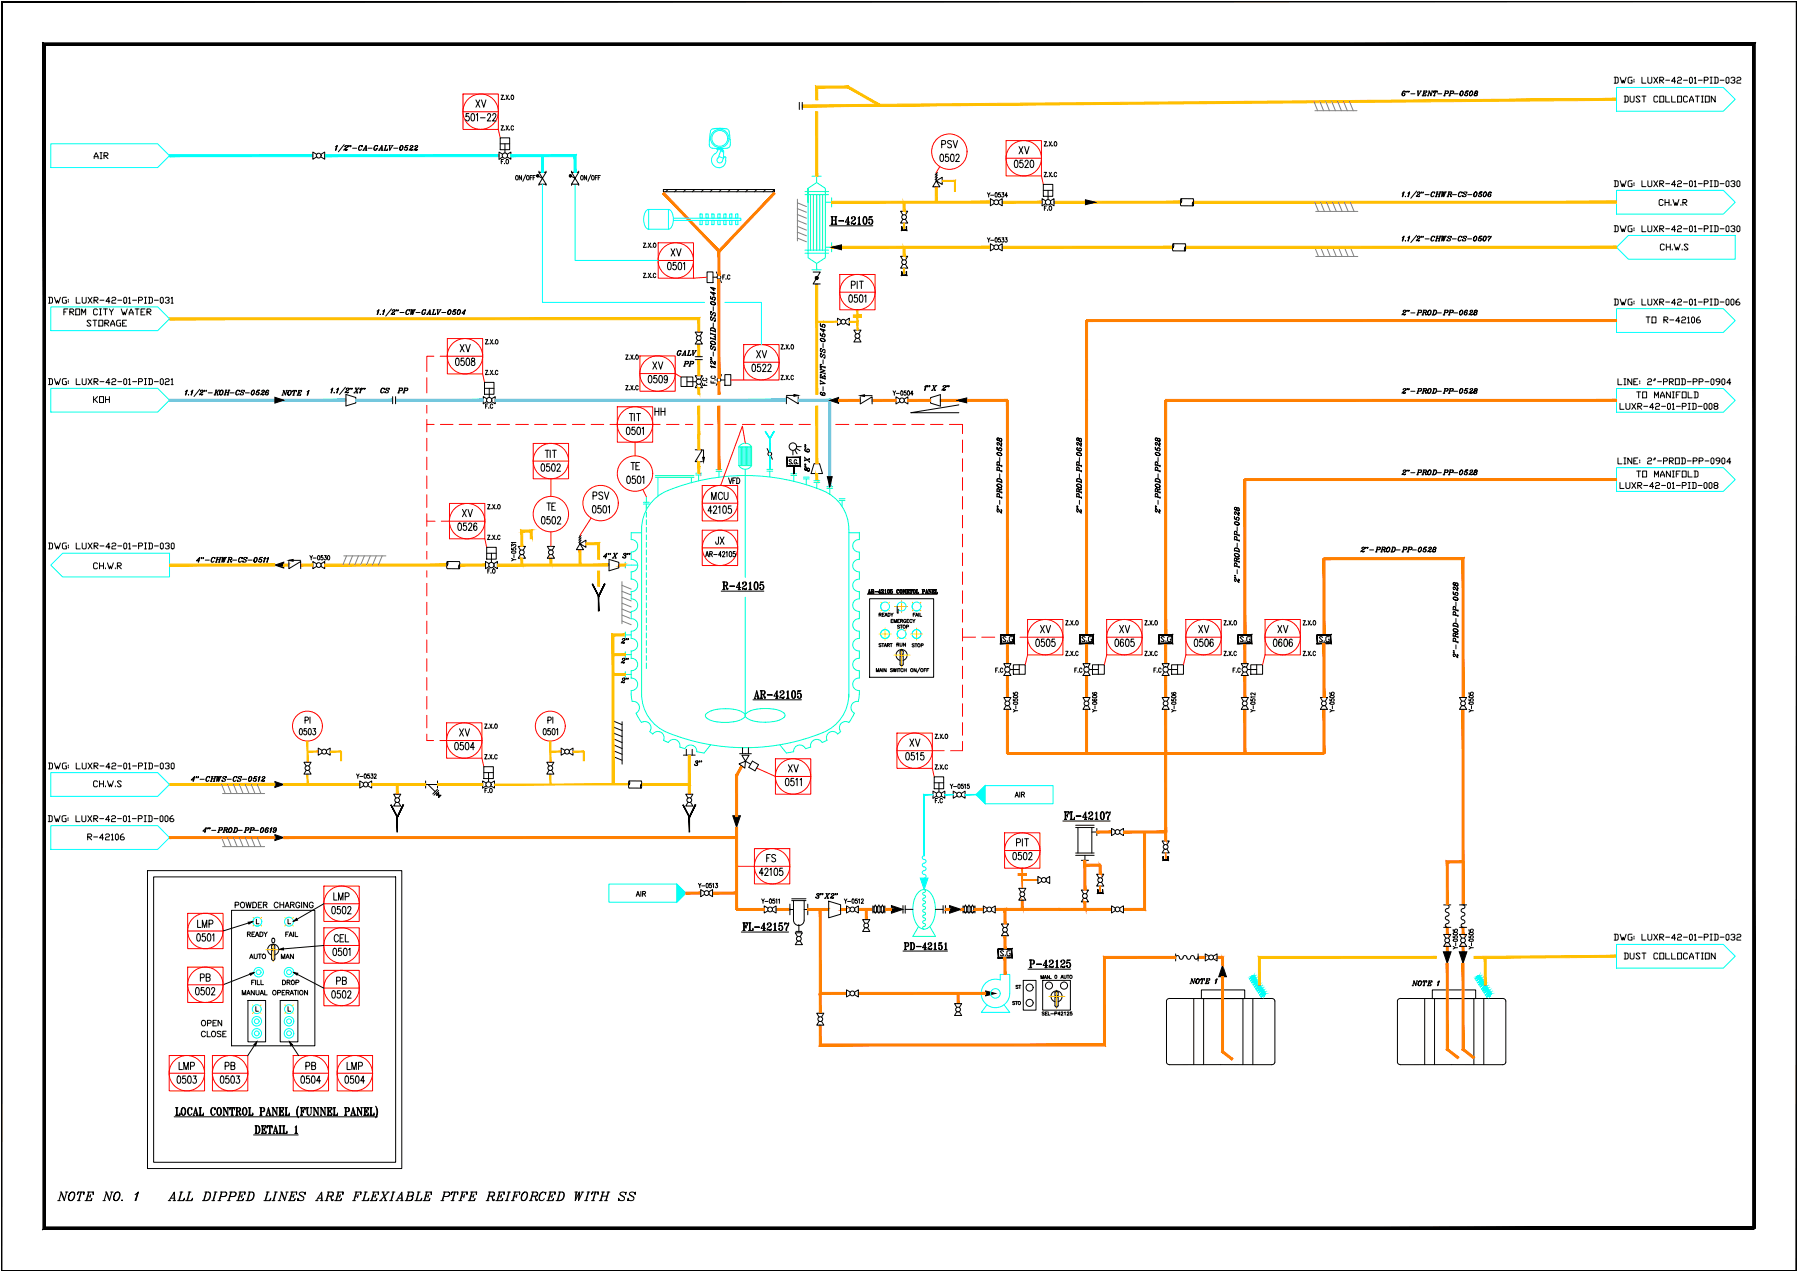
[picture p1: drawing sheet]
<svg xmlns="http://www.w3.org/2000/svg" width="1189mm" height="841mm" viewBox="0 0 1189 841" stroke-linecap="round" stroke-linejoin="round" font-family="sans-serif">
<defs><g id="words">
<g font-size="9.7">
<text x="37" y="795">NOTE NO. 1</text>
<text x="110" y="795">ALL DIPPED LINES ARE FLEXIABLE PTFE REIFORCED WITH SS</text>
</g>
<g font-size="8.8">
<text x="307" y="81">501-22</text>
<text x="221" y="102">1/2&quot;-CA-GALV-0522</text>
<text x="622" y="99">PSV</text>
<text x="621" y="108">0502</text>
<text x="673" y="103">XV</text>
<text x="670" y="112">0520</text>
<text x="926" y="162">1.1/2&quot;-CHWS-CS-0507</text>
<text x="441" y="180">0501</text>
<text x="560" y="201">0501</text>
<text x="248" y="210">1.1/2&quot;-CW-GALV-0504</text>
<text x="303" y="234">XV</text>
<text x="500" y="238">XV</text>
<text x="300" y="243">0508</text>
<text x="496" y="247">0522</text>
<text x="428" y="254">0509</text>
<text x="432" y="276">HH</text>
<text x="413" y="289">0501</text>
<text x="416" y="312">TE</text>
<text x="357" y="313">0502</text>
<text x="413" y="321">0501</text>
<text x="470" y="332">MCU</text>
<text x="361" y="339">TE</text>
<text x="391" y="340">0501</text>
<text x="467" y="341">42105</text>
<text x="305" y="343">XV</text>
<text x="357" y="348">0502</text>
<text x="302" y="352">0526</text>
<text x="472" y="361">JX</text>
<text x="684" y="429">0505</text>
<text x="736" y="429">0605</text>
<text x="789" y="429">0506</text>
<text x="841" y="429">0606</text>
<text x="303" y="488">XV</text>
<text x="300" y="497">0504</text>
<text x="598" y="504">0515</text>
<text x="671" y="561">PIT</text>
<text x="669" y="570">0502</text>
<text x="506" y="571">FS</text>
<text x="218" y="605">0502</text>
<text x="130" y="615">LMP</text>
<text x="220" y="624">CEL</text>
<text x="128" y="659">0502</text>
<text x="218" y="661">0502</text>
<text x="117" y="708">LMP</text>
<text x="148" y="708">PB</text>
<text x="201" y="708">PB</text>
<text x="229" y="708">LMP</text>
<text x="116" y="718">0503</text>
<text x="145" y="718">0503</text>
<text x="198" y="718">0504</text>
<text x="227" y="718">0504</text>
</g>
<g font-size="8.4">
<text x="314" y="72">XV</text>
<text x="926" y="132">1.1/2&quot;-CHWR-CS-0506</text>
<text x="443" y="170">XV</text>
<text x="562" y="192">PIT</text>
<text x="431" y="245">XV</text>
<text x="415" y="279">TIT</text>
<text x="391" y="331">PSV</text>
<text x="687" y="419">XV</text>
<text x="739" y="419">XV</text>
<text x="792" y="419">XV</text>
<text x="844" y="419">XV</text>
<text x="601" y="495">XV</text>
<text x="520" y="512">XV</text>
<text x="501" y="580">42105</text>
<text x="220" y="596">LMP</text>
<text x="129" y="623">0501</text>
<text x="219" y="633">0501</text>
<text x="132" y="650">PB</text>
<text x="222" y="652">PB</text>
</g>
<g font-size="7.9">
<text x="1096" y="137">CH.W.R</text>
<text x="41" y="210">FROM CITY WATER</text>
<text x="1088" y="215">TO R-42106</text>
<text x="1069" y="256">LINE: 2&quot;-PROD-PP-0904</text>
<text x="1070" y="272">LUXR-42-01-PID-008</text>
<text x="61" y="377">CH.W.R</text>
<text x="197" y="487">0503</text>
<text x="358" y="487">0501</text>
<text x="57" y="557">R-42106</text>
</g>
<g font-size="7.5">
<text x="1066" y="56">DWG: LUXR-42-01-PID-032</text>
<text x="1073" y="69">DUST COLLOCATION</text>
<text x="61" y="106">AIR</text>
<text x="1066" y="125">DWG: LUXR-42-01-PID-030</text>
<text x="1066" y="155">DWG: LUXR-42-01-PID-030</text>
<text x="1097" y="167">CH.W.S</text>
<text x="31" y="202">DWG: LUXR-42-01-PID-031</text>
<text x="1066" y="203">DWG: LUXR-42-01-PID-006</text>
<text x="57" y="217">STORAGE</text>
<text x="31" y="255">DWG: LUXR-42-01-PID-021</text>
<text x="61" y="267">KOH</text>
<text x="1081" y="264">TO MANIFOLD</text>
<text x="1069" y="308">LINE: 2&quot;-PROD-PP-0904</text>
<text x="1081" y="316">TO MANIFOLD</text>
<text x="481" y="321">VFD</text>
<text x="1070" y="324">LUXR-42-01-PID-008</text>
<text x="31" y="364">DWG: LUXR-42-01-PID-030</text>
<text x="31" y="510">DWG: LUXR-42-01-PID-030</text>
<text x="61" y="521">CH.W.S</text>
<text x="31" y="544">DWG: LUXR-42-01-PID-006</text>
<text x="155" y="601">POWDER CHARGING</text>
<text x="1066" y="623">DWG: LUXR-42-01-PID-032</text>
<text x="1073" y="635">DUST COLLOCATION</text>
<text x="132" y="687">CLOSE</text>
</g>
<g font-size="7.1">
<text x="466" y="369">AR-42105</text>
<text x="367" y="479" transform="rotate(-90 367 479)">PI</text>
<text x="660" y="633">S.G</text>
<text x="132" y="679">OPEN</text>
</g>
<g font-size="6.6">
<text x="926" y="65">6&quot;-VENT-PP-0508</text>
<text x="926" y="210">2&quot;-PROD-PP-0628</text>
<text x="447" y="236">GALV</text>
<text x="451" y="243">PP</text>
<text x="474" y="244" transform="rotate(-90 474 244)">12&quot;-SOLID-SS-0544</text>
<text x="186" y="262">NOTE 1</text>
<text x="251" y="261">CS</text>
<text x="262" y="261">PP</text>
<text x="547" y="263" transform="rotate(-90 547 263)">6-VENT-SS-0545</text>
<text x="610" y="259">1&quot;X 2&quot;</text>
<text x="926" y="261">2&quot;-PROD-PP-0528</text>
<text x="537" y="313" transform="rotate(-90 537 313)">8&quot;X 6&quot;</text>
<text x="926" y="315">2&quot;-PROD-PP-0528</text>
<text x="664" y="340" transform="rotate(-90 664 340)">2&quot;-PROD-PP-0528</text>
<text x="716" y="340" transform="rotate(-90 716 340)">2&quot;-PROD-PP-0628</text>
<text x="768" y="340" transform="rotate(-90 768 340)">2&quot;-PROD-PP-0528</text>
<text x="899" y="366">2&quot;-PROD-PP-0528</text>
<text x="129" y="373">4&quot;-CHWR-CS-0511</text>
<text x="821" y="386" transform="rotate(-90 821 386)">2&quot;-PROD-PP-0528</text>
<text x="662" y="425">S.G</text>
<text x="714" y="425">S.G</text>
<text x="767" y="425">S.G</text>
<text x="819" y="425">S.G</text>
<text x="871" y="425">S.G</text>
<text x="410" y="427">2&quot;</text>
<text x="965" y="436" transform="rotate(-90 965 436)">2&quot;-PROD-PP-0528</text>
<text x="410" y="440">2&quot;</text>
<text x="410" y="453">2&quot;</text>
<text x="779" y="472" transform="rotate(-90 779 472)">Y-0506</text>
<text x="206" y="479" transform="rotate(-90 206 479)">PI</text>
<text x="458" y="507">3&quot;</text>
<text x="126" y="518">4&quot;-CHWS-CS-0512</text>
<text x="670" y="528">AIR</text>
<text x="133" y="552">4&quot;-PROD-PP-0619</text>
<text x="420" y="594">AIR</text>
<text x="538" y="595">3&quot;X2&quot;</text>
<text x="163" y="621">READY</text>
<text x="188" y="621">FAIL</text>
<text x="165" y="652">FILL</text>
<text x="186" y="652">DR0P</text>
<text x="786" y="652">NOTE 1</text>
<text x="933" y="653">NOTE 1</text>
</g>
<g font-size="6.2">
<text x="331" y="109">F.O</text>
<text x="652" y="132">Y-0534</text>
<text x="690" y="140">F.O</text>
<text x="652" y="161">Y-0533</text>
<text x="477" y="186">F.C</text>
<text x="468" y="256" transform="rotate(-90 468 256)">F.C</text>
<text x="474" y="254" transform="rotate(-90 474 254)">F.C</text>
<text x="589" y="262">Y-0504</text>
<text x="320" y="271">F.C</text>
<text x="204" y="371">Y-0530</text>
<text x="398" y="370">4&quot;X 3&quot;</text>
<text x="342" y="372" transform="rotate(-90 342 372)">Y-0531</text>
<text x="322" y="380">F.O</text>
<text x="674" y="472" transform="rotate(-90 674 472)">Y-0505</text>
<text x="726" y="472" transform="rotate(-90 726 472)">Y-0606</text>
<text x="831" y="472" transform="rotate(-90 831 472)">Y-0512</text>
<text x="883" y="472" transform="rotate(-90 883 472)">Y-0505</text>
<text x="975" y="472" transform="rotate(-90 975 472)">Y-0505</text>
<text x="235" y="516">Y-0532</text>
<text x="320" y="525">F.O</text>
<text x="627" y="522">Y-0515</text>
<text x="618" y="532">F.C</text>
<text x="461" y="588">Y-0513</text>
<text x="503" y="598">Y-0511</text>
<text x="557" y="598">Y-0512</text>
<text x="965" y="629" transform="rotate(-90 965 629)">Y-0505</text>
<text x="975" y="629" transform="rotate(-90 975 629)">Y-0505</text>
<text x="164" y="635">AUTO</text>
<text x="185" y="635">MAN</text>
<text x="159" y="659">MANUAL OPERATION</text>
</g>
<g font-size="5.3">
<text x="580" y="409">READY</text>
<text x="588" y="413">EMERGECY</text>
<text x="603" y="409">FAIL</text>
<text x="593" y="417">STOP</text>
<text x="580" y="429">START</text>
<text x="592" y="429">RUN</text>
<text x="602" y="429">STOP</text>
<text x="688" y="648">MAN.</text>
<text x="701" y="648">AUTO</text>
<text x="671" y="655">ST</text>
<text x="669" y="665">STO</text>
<text x="688" y="672">SEL-P42125</text>
</g>
</g></defs>
<!-- layer: TITLE -->
<g fill="#000" stroke="#000" stroke-width=".66">
<path d="M1 1h1187zM1 1h1187z"/>
<path d="M1188 1v839zM1188 1v839z"/>
<path d="M28 813h1132v-2zM30 811h1130l-1132 2zM28 28v785l2-2zM28 28l2 2v781zM28 28l2 2 1131-2zM30 30l1131-2-2 2zM1159 30l2 782v-784zM1159 30l2 782h-2z"/>
<path d="M1 1v839zM1 1v839z"/>
<path d="M1 840h1187zM1 840h1187z"/>
</g>
<!-- layer: PDF_Geometry -->
<path d="M634 268l-32 5h32M405 477l6 2M411 477v28M405 481l6 2M405 485l6 2M405 488l6 3M405 492l6 3M405 496l6 3M405 500l6 3M98 576h168v197h-168zM102 580h160v188h-160zM153 602h55v89h-55z" fill="none" stroke="#000" stroke-width=".66"/>
<!-- layer: EQUIP -->
<g fill="none" stroke="#00ffbf" stroke-width=".66">
<path d="M537 117h6M540 117v4l-6 4M532 129h16M532 127h16M534 134v-9v45l6 4v4M536 129v36M538 129v36M540 121l6 4v45l-6 4M540 129v36v-36M542 129v36M544 129v36M546 134h4"/>
<path d="M550 131v6M532 165h16M532 167h16M537 178h6M540 178h.1M546 163h4M550 160v6M489 295v13M489 295h8M489 295a5 5 0 0 1 8 0M490 295v13M491 295v13"/>
<path d="M492 295v13M493 295v13M494 295v13M495 295v13M496 295v13M497 295v13M433 314h26M433 316h26M435 316v12M457 316v3M460 313h4M460 314h4"/>
<path d="M462 314v4M473 311h4M473 312h4M475 312v4M489 308h8M489 308a5 5 0 0 0 8 0M493 310v72M507 312h4M507 310h4M509 312v3M523 313h4M523 314h4"/>
<path d="M525 314v4M531 315h4M531 317h4M533 317v4M538 318h4M538 319h4M540 319v4M425 332h4M425 333h4M427 333v4M547 322h4M547 323h4"/>
<path d="M549 323v4M555 330h4M555 331h4M557 331v4M417 357a4 4 0 0 1 5 4 4 4 0 0 1-5 4M424 352h-7v5M561 352h7M568 352v5a4 4 0 0 0-4 4 4 4 0 0 0 4 4v5a4 4 0 0 0-4 4 4 4 0 0 0 4 4M413 372v4M413 374h9M417 370a4 4 0 0 1 5 4 4 4 0 0 1-5 4M417 378v5"/>
<path d="M568 378v5a4 4 0 0 0-4 4 4 4 0 0 0 4 4v5a4 4 0 0 0-4 4 4 4 0 0 0 4 4v5M417 383a4 4 0 0 1 5 4 4 4 0 0 1-5 4M417 396a4 4 0 0 1 5 4 4 4 0 0 1-5 4M417 391v5M493 395v78M413 418v4M417 409a4 4 0 0 1 5 4 4 4 0 0 1-5 4M417 404v5M417 417v5M568 409a4 4 0 0 0-4 4 4 4 0 0 0 4 4v5a4 4 0 0 0-4 4 4 4 0 0 0 4 4v5a4 4 0 0 0-4 4 4 4 0 0 0 4 4M413 431v4M417 435a4 4 0 0 1 5 4 4 4 0 0 1-5 4"/>
<path d="M417 422a4 4 0 0 1 5 4 4 4 0 0 1-5 4M417 430v5M413 444v4M417 448a4 4 0 0 1 5 4 4 4 0 0 1-5 5M417 459v1a2.6 2.6 0 0 0 3 4 4 4 0 0 1 3 4 4 4 0 0 1-2 4l3 6M417 444v4M417 457v2M561 459a28 28 0 0 1-21 27 134 134 0 0 1-103-4 27 27 0 0 1-13-23v-109a28 28 0 0 1 22-27 134 134 0 0 1 103 4 27 27 0 0 1 12 23v111M568 444v4a4 4 0 0 0-4 4 4 4 0 0 0 4 5v7M424 478a4 4 0 0 1 5 0 4 4 0 0 1 1 6l2 1M489 476l-7 2-8-1M493 473a10 10 0 0 0-9-4h-5a15 15 0 0 0-13 4 6 6 0 0 0 7 4h1"/>
<path d="M493 473l-1 1-3 2M493 473a10 10 0 0 0 8 4h10M518 472a2.6 2.6 0 0 1 1 2 2.6 2.6 0 0 1-3 2l-5 1M518 471a27 27 0 0 0-25 1v1M561 478a4 4 0 0 0-5 0 4 4 0 0 0 0 6l-2 1M567 464a4 4 0 0 0-4 3 4 4 0 0 0 2 5l-4 6M432 485a4 4 0 0 1 5-1 4 4 0 0 1 2 6M439 489v1a2.5 2.5 0 0 0 4-1 4 4 0 0 1 5 1 4 4 0 0 1 1 4h1a2.5 2.5 0 0 0 4-1 4 4 0 0 1 5 0 4 4 0 0 1 2 4l5 1M470 492l-4 6M516 492l4 6M547 489l-1 1a2.5 2.5 0 0 1-4-1 4 4 0 0 0-4 1 4 4 0 0 0-2 4h-1a2.6 2.6 0 0 1-4-1 4 4 0 0 0-4 0 4 4 0 0 0-2 4l-5 1M554 485a4 4 0 0 0-6-1 4 4 0 0 0-1 6"/>
<path d="M608 590a5 5 0 0 1 9 3 19 19 0 0 1-3 20 6 6 0 0 1-9-3 20 20 0 0 1 3-20zM611 588a1.1 1.1 0 0 1 1 2 1.1 1.1 0 0 1-2 0v1l1 1M611 592a1.1 1.1 0 0 1 1 1 1.1 1.1 0 0 1-2 1 1.2 1.2 0 0 0 0 1 1.2 1.2 0 0 0 2 1v1l-1 1M611 597a1.1 1.1 0 0 0-1 2 1.1 1.1 0 0 0 2 1 1.2 1.2 0 0 1 0 1 1.2 1.2 0 0 1-2 0 1.3 1.3 0 0 0 0 2 1.3 1.3 0 0 0 2 0 1.2 1.2 0 0 1 0 2 1.2 1.2 0 0 1-2 0 1.2 1.2 0 0 0 0 2 1.2 1.2 0 0 0 2 0 1.2 1.2 0 0 1 0 2 1.2 1.2 0 0 1-2 0 1.2 1.2 0 0 0 0 1 1.2 1.2 0 0 0 2 1 1.3 1.3 0 0 1 0 1 1.3 1.3 0 0 1-2 1v1h1M607 613l-3 6h15l-4-6"/>
</g>
<!-- layer: TEXT -->
<g fill="none" stroke="#000" stroke-width=".66">
<path d="M331 63h2l-2 3h2M334 66h.1M335 63l1 3M336 63l-1 3M337 66h.1M338 63h1a1.4 1.4 0 0 1 1 1 1.4 1.4 0 0 1-2 2v-1zM331 83h2l-2 3h2M334 86h.1M335 83l1 3M336 83l-1 3M337 86h.1M340 84a.9 .9 0 0 0-1-1 .9 .9 0 0 0-1 1v1a.9 .9 0 0 0 1 1 .9 .9 0 0 0 1-1"/>
<path d="M690 94h2l-2 3h2M693 96h.1M694 94l1 3M695 94l-1 3M696 96h.1M697 94h1a1.3 1.3 0 0 1 1 1 1.3 1.3 0 0 1-2 1zM341 116h1a1.3 1.3 0 0 1 1 2 1.3 1.3 0 0 1-2 1zM345 116v3l-2-3v3M348 116l-2 4M349 116a1.3 1.3 0 0 1 1 2 1.3 1.3 0 0 1-2 1zM351 117h.1M352 116h-1v3"/>
<path d="M352 117h1M354 116h-2v3M384 116h1a1.4 1.4 0 0 1 1 2 1.4 1.4 0 0 1-2 1v-1zM388 116v3l-2-3v3M391 116l-2 4M392 116a1.4 1.4 0 0 1 1 2 1.4 1.4 0 0 1-1 1l-1-1zM394 117h.1M395 116h-1v3M396 117h.1M397 116h-1v3M690 114h2l-2 3h2M693 117h.1"/>
<path d="M694 114l1 3M695 114l-1 3M696 117h.1M699 115a.9 .9 0 0 0-1-1 .9 .9 0 0 0-1 1v1a.9 .9 0 0 0 1 1 .9 .9 0 0 0 1-1M548 149h29M550 143v1M550 143v5M550 148h1M550 148h.1M550 144v4M550 146h2M551 143l-1 1"/>
<path d="M551 143h-1v1M552 143h1M552 148h1M552 143v1M552 143v5M552 148h.1M553 144v4M553 143v5M553 148h.1M553 143v1M555 146h3zM560 148h2"/>
<path d="M561 144v4M561 148h-1M561 148h.1M562 147h-3l2-4v5M563 144h.1M563 144h1h-1a1.3 1.3 0 0 1 2-1 1.3 1.3 0 0 1 0 2l-1 1-1 2M565 143v2l-1 1M565 144v1M566 148h-3M566 147l-1 1h-1h1M567 148h2M567 144l1-1v5"/>
<path d="M568 148h.1M568 144v4M571 144l1-1a2.8 2.8 0 0 1 1 3 2.8 2.8 0 0 1-1 2l-1-2zM571 144v4M572 143l-1 2 1 3M572 143l1 2-1 3M573 144v4M575 147h.1M575 144l2-1h-2l-1 3a1.6 1.6 0 0 1 3-1 1.5 1.5 0 0 1 0 3 1.6 1.6 0 0 1-3-1h1v1M575 144h1M576 145l1 1-1 2M577 146v2"/>
<path d="M425 161h2l-2 3h2M428 163h.1M429 161l1 3M430 161l-1 3M431 163h.1M432 161h1a1.3 1.3 0 0 1 1 1 1.3 1.3 0 0 1-2 1zM538 180h4l-4 8h4M425 181h2l-2 3h2M428 183h.1M429 181l1 3M430 181l-1 3M431 183h.1"/>
<path d="M434 181a.9 .9 0 0 0-1 0 .9 .9 0 0 0-1 1 1.1 1.1 0 0 0 1 2 .9 .9 0 0 0 1-1M321 225h1l-1 2h1M323 227h.1M324 225l2 2M326 225l-2 2M327 227h.1M328 225a1.4 1.4 0 0 1 1 1 1.4 1.4 0 0 1-1 1v-1zM414 235h1l-1 3h1M416 237h.1M417 235l2 3M419 235l-2 3M419 237h.1"/>
<path d="M421 235a1.4 1.4 0 0 1 1 1 1.4 1.4 0 0 1-1 1zM516 228h2l-2 3h2M519 231h.1M520 228l1 3M521 228l-1 3M522 231h.1M523 228h1a1.4 1.4 0 0 1 1 1 1.4 1.4 0 0 1-2 2v-1zM321 245h1l-1 3h1M323 247v1M324 245l2 3M326 245l-2 3M327 247v1"/>
<path d="M329 246a.8 .8 0 0 0-1-1 .8 .8 0 0 0 0 1v1a.8 .8 0 0 0 0 1 .8 .8 0 0 0 1-1M414 255h1l-1 3h1M416 258h.1M417 255l2 3M419 255l-2 3M419 258h.1M422 256a.9 .9 0 0 0-1-1 .9 .9 0 0 0-1 1v1a.9 .9 0 0 0 1 1 .9 .9 0 0 0 1-1M516 248h2l-2 3h2M519 251h.1M520 248l1 3M521 248l-1 3M522 251h.1"/>
<path d="M525 249a.8 .8 0 0 0-1-1 .8 .8 0 0 0-1 1v1a.8 .8 0 0 0 1 1 .8 .8 0 0 0 1-1M524 298v3M526 297l1 3M526 297l3 1M527 295h3M322 334h2l-2 3h2M325 336h.1M326 334l1 3M327 334l-1 3M328 336h.1M329 334h1a1.4 1.4 0 0 1 1 1 1.4 1.4 0 0 1-2 1v-1zM322 354h2l-2 3h2"/>
<path d="M325 356v1M326 354l1 3M327 354l-1 3M328 356v1M331 355a.9 .9 0 0 0-1-1 .9 .9 0 0 0-1 1v1a.9 .9 0 0 0 1 1 .9 .9 0 0 0 1-1M477 391h28M478 385h3v2h-2M478 390h1M478 385h.1M478 385v5M478 390h.1M478 389v1"/>
<path d="M479 385v5M479 389v1M479 390h.1M479 385h.1M480 387l1 3v-1M480 387l1 2M480 385l1 1-1 1M481 389v1M481 385v2M482 387l4 1zM488 390h2M489 386v4"/>
<path d="M489 390h-1M489 389l-1 1M489 385v5M489 389v1M489 390h.1M490 388h-3l2-3v5M491 386h.1M491 386a1.3 1.3 0 0 1 2-1 1.3 1.3 0 0 1 0 2l-2 1v2M493 385v1l-1 2M493 385v2M494 389h-3M494 389l-1 1-2-1h2"/>
<path d="M495 390h2M495 386l1-1v5v-1M496 385v5v-1M496 390h-1M496 385v5M496 390h1M499 385h1a3 3 0 0 1 0 5h-1v-2zM499 385v4M500 385l-1 2v2l1 1M500 385l1 2v2l-1 1M501 385v4M503 389h.1"/>
<path d="M503 385h2h-2l-1 2a1.5 1.5 0 0 1 3 0 1.5 1.5 0 0 1 0 2 1.5 1.5 0 0 1-3 0l1-1v1M503 385h1M504 386l1 2-1 2M505 387v2M574 393h46M574 392l1-2 1 2h-1M574 392h1M575 390v2M575 392h1M576 390h2v1h-1M576 390v2M576 392h.1"/>
<path d="M577 390v2h-1M577 390h.1M577 391l1 1M577 390v1M577 392h1M578 390v1M578 391h2zM582 390l-1 2h1M582 390v2M582 392h.1M582 392h-1l1-2v2M583 390h.1"/>
<path d="M583 390h1v1l-1 1M584 390v1h-1M584 390v1M584 392h-1M584 392h-1h1M585 392h1M585 390h1v2M585 392h.1M585 390v2M586 392h.1M587 390a1.2 1.2 0 0 1 1 1 1.2 1.2 0 0 1-1 1zM587 390v2"/>
<path d="M587 390v1v1M588 390v1v1M588 390v2M589 392h.1M589 390h1h-1v1a.8 .8 0 0 1 1 0 .8 .8 0 0 1 0 1 .8 .8 0 0 1-1 0M590 391v1M593 390v2M594 390l-1 1 1 1M594 390v1a.8 .8 0 0 0-1-1 .8 .8 0 0 0 0 1 .8 .8 0 0 0 0 1 .8 .8 0 0 0 1 0M595 390v2M596 390l-1 1 1 1M596 390v1v1"/>
<path d="M596 390v2M597 392h.1M597 390h1M597 390l2 2M598 390h1M599 390v2l-2-2v2M599 390h2v1h-1M600 390v2M600 392h.1M600 390v2h-1M600 390h.1M600 391l1 1"/>
<path d="M601 391v1M601 390v1M601 392h.1M602 390h1v1v-1M602 390h.1M602 390v2M602 392h.1M603 390v2h-1M603 390h.1M604 390v2M604 390v1v1M605 390v1v1"/>
<path d="M605 390v2M606 390h.1M606 390v2M606 392h.1M606 390l1 2M607 392h.1M607 392h-1M610 390h.1M610 390h1v1h-1M610 390v2h1M610 390v2M610 392h.1"/>
<path d="M611 390v1M612 392h.1M612 392h1M613 390v2M613 390v2v-2l-1 2M613 392h.1M614 390l2 2zM614 392h.1M615 390h1zM616 390v2l-2-2v2M616 390h2v1v-1M616 390l1 2"/>
<path d="M616 390h1M617 390v2M617 392h.1M617 391h.1M617 390h1M617 392h1M618 390h.1M618 392h-1M619 390h.1M619 390l-1 2h2M619 390v2M619 392h.1"/>
<path d="M619 392h1M705 410h1l-1 3h1M707 413h.1M708 410l1 3M709 410l-1 3M710 413h.1M712 411v-1a1.4 1.4 0 0 1 1 2 1.4 1.4 0 0 1-1 1l-1-1zM757 410h2l-2 3h2M759 413h.1M760 410l2 3M762 410l-2 3M763 413h.1"/>
<path d="M764 411v-1a1.4 1.4 0 0 1 1 2 1.4 1.4 0 0 1-1 1v-1zM809 410h2l-2 3h2M812 413h.1M813 410l1 3M814 410l-1 3M815 413h.1M816 411l1-1a1.4 1.4 0 0 1 1 2 1.4 1.4 0 0 1-2 1zM862 410h1l-1 3h1M864 413h.1M865 410l1 3M866 410l-1 3M867 413h.1"/>
<path d="M868 411l1-1a1.4 1.4 0 0 1 1 2 1.4 1.4 0 0 1-1 1zM705 431h1l-1 2h1M707 433h.1M708 431l1 2M709 431l-1 2M710 433h.1M713 431a.9 .9 0 0 0-1 0 .9 .9 0 0 0-1 1 .9 .9 0 0 0 1 1 .9 .9 0 0 0 1 0M757 431h2l-2 2h2M759 433h.1M760 431l2 2M762 431l-2 2M763 433h.1"/>
<path d="M765 431a.9 .9 0 0 0-1 0 .9 .9 0 0 0 0 1 .9 .9 0 0 0 0 1 .9 .9 0 0 0 1 0M809 431h2l-2 2h2M812 433h.1M813 431l1 2M814 431l-1 2M815 433h.1M818 431a1 1 0 0 0-2 0 .9 .9 0 0 0 0 1 .9 .9 0 0 0 0 1 1 1 0 0 0 2 0M862 431h1l-1 2h1M864 433h.1M865 431l1 2M866 431l-1 2M867 433h.1"/>
<path d="M870 431a.9 .9 0 0 0-1 0 .9 .9 0 0 0-1 1 .9 .9 0 0 0 1 1 .9 .9 0 0 0 1 0M500 457l1 5M500 457l2 5M503 457h2l1 1v1h-2M503 457h.1M503 457v5M503 457v4M504 457v5M504 457h.1M504 459l2 3v-1M505 459l1 2M505 457h1l-1 2"/>
<path d="M506 457v2M507 459l4 1zM513 457v5M514 457v4M516 458h.1M516 457v1a1.3 1.3 0 0 1 1-1 1.3 1.3 0 0 1 1 2l-2 1v2M517 457l1 1-1 2M518 457v2M520 458l1-1v5M521 457v5M524 457h1a2.8 2.8 0 0 1 1 2 2.8 2.8 0 0 1-1 3l-2-2zM524 457v4"/>
<path d="M525 457l-1 2 1 3M525 457l1 2-1 3M526 457v4M528 457h2h-2l-1 2a1.5 1.5 0 0 1 2 0 1.5 1.5 0 0 1 0 2 1.5 1.5 0 0 1-2 0h1h-1M528 457h1M529 458l1 2-1 2M530 459v2M579 444v-2l1 2 1-2v2M582 444v-2l1 2M582 443h1M584 442v2M586 442v2l-2-2v2"/>
<path d="M590 442h-1v1l1 1h-1M591 442v2l1-2v2l1-2M593 442v2M594 442h1M594 442v2M597 443a.8 .8 0 0 0-1-1 .8 .8 0 0 0 0 1 .8 .8 0 0 0 0 1 .8 .8 0 0 0 1 0M598 442v2M598 443h1M599 442v2M606 442v2l-2-2v2M608 442l-2 3M611 443h1"/>
<path d="M612 442h-1v2M613 443h1M614 442h-1v2M658 443h1M660 442h-2v3M660 444h1M663 442a.9 .9 0 0 0-1 0 .9 .9 0 0 0-1 1 1.1 1.1 0 0 0 1 2 .9 .9 0 0 0 1-1M711 443h1M712 442h-1v3M713 444h.1M715 442a.9 .9 0 0 0-1 0 .9 .9 0 0 0 0 1 1 1 0 0 0 0 2 .9 .9 0 0 0 1-1M763 443h1"/>
<path d="M764 442h-1v3M765 444h.1M768 442a.8 .8 0 0 0-1 0 .8 .8 0 0 0-1 1 1.1 1.1 0 0 0 1 2 .8 .8 0 0 0 1-1M815 443h1M817 442h-2v3M817 444h1M820 442a.9 .9 0 0 0-1 0 .9 .9 0 0 0-1 1 1.1 1.1 0 0 0 1 2 .9 .9 0 0 0 1-1M320 479h2l-2 3h2M324 479l1 3M325 479l-1 3M328 479a1.4 1.4 0 0 1 1 1 1.4 1.4 0 0 1-1 1l-1-1zM498 463h32"/>
<path d="M499 462h1M499 462h.1M499 461l1-4 2 5M499 460h2M501 462h1M501 461v1M502 461v1M503 462h1M503 461v1M504 461v1M505 461h1M513 462h1"/>
<path d="M513 461v1M514 461v1M515 460h-3l2-3v5M518 461h-2M518 461v1l-2-1h2M520 462h2M521 461l-1 1M521 461v1M521 461h.1M527 461h.1M320 499h2l-2 3h2M323 481h.1"/>
<path d="M324 499l1 3M325 499l-1 3M326 481h.1M329 500a.9 .9 0 0 0-1-1 .9 .9 0 0 0-1 1v1a.9 .9 0 0 0 1 1 .9 .9 0 0 0 1-1M452 499h8M454 495v4M458 495v4M489 498h8M491 499h4l-2 4-4 2 3 3 1-5zM491 494v4M495 494v4M618 485h2l-2 3h2"/>
<path d="M621 488h.1M622 485l1 3M623 485l-1 3M624 488h.1M625 486l1-1a1.4 1.4 0 0 1 1 2 1.4 1.4 0 0 1-2 1zM323 502h.1M326 502h.1M493 503l3 2M497 503l5 3-3 4-4-3zM618 506h2l-2 3h2M621 508h.1M622 506l1 3"/>
<path d="M623 506l-1 3M624 508h.1M627 506a1 1 0 0 0-2 0 .9 .9 0 0 0 0 1 1 1 0 0 0 0 2 1.1 1.1 0 0 0 2-1M704 537h3v1v-1M704 537h.1M704 537v5M705 537v5M705 539h1M705 537h.1M706 538v2zM706 539v1M706 539h-1h1"/>
<path d="M706 537h1M706 537l1 1M708 537h1M708 537h.1M708 537v5M709 537v5M709 537h.1M711 539l4 1zM718 538v4M718 537v5M720 538h.1M720 538a1.3 1.3 0 0 1 2-1 1.3 1.3 0 0 1 0 2l-2 1v2"/>
<path d="M722 537v1l-1 2M722 537v2M724 538l1-1v5M725 537v5M728 537h1a2.8 2.8 0 0 1 1 2 2.8 2.8 0 0 1-1 3h-1v-2zM728 537v4M729 537l-1 2 1 3M729 537l1 2-1 3M730 537v4M731 537v1M732 537h1M733 540v2"/>
<path d="M733 538h-2l1-1 1 1 1-1-2 5 1-2 1-2M703 543h31M704 542h1M704 542h.1M704 541v1M705 541v1M708 542h2v-2v2M708 542h.1M708 541v1M709 541v1M709 542h.1M710 542h-1"/>
<path d="M710 541v1M717 542h2M718 542h-1M718 541l-1 1M718 541v1M718 542h.1M719 540h-3l2-3v5M723 541h-3M723 541l-1 1-2-1h2M724 542h2M725 542h-1M725 541v1"/>
<path d="M725 542h1M170 608v3h1M190 608v3h2M490 616h31M491 610h3v2v-2M491 615h2M491 610h1M492 610v1M492 610v5M492 615h-1M492 615h.1M492 613h1"/>
<path d="M493 612v2zM493 612v1M493 612l-1 1h1M493 610h1M494 610v1M495 615h3v-1v1M495 610h2M495 610h1M495 610l1 1M496 610v5M496 615h-1M496 615h.1"/>
<path d="M496 610v1M496 610h.1M498 615h-1M498 615h-1h1M499 613h3zM504 615h2M505 611v4M505 615h.1M505 615h1M506 614h-3l2-4v5M507 611h.1M507 611h1h-1a1.3 1.3 0 0 1 2-1 1.5 1.5 0 0 1 0 3l-2 1v1"/>
<path d="M509 610l1 2-2 1M510 611v1M510 615h-3M510 614v1h-2h2M511 615h2M512 611l1-1v5M512 611v4M512 615h.1M513 615h.1M515 614h.1M515 611l2-1h-2v3a1.5 1.5 0 0 1 2-1 1.5 1.5 0 0 1 0 3 1.5 1.5 0 0 1-2-1v1M515 610h2"/>
<path d="M516 612l1 1-1 2M517 613v2M519 610v2M519 611h1M520 613v2M521 611h-2v-1l2 1v-1l-1 5v-1l1-2M597 629h30M598 623h2l1 1v2h-2M598 628h1M598 623v5M598 624h.1M598 627v1"/>
<path d="M599 624v4M599 623v5M599 627v1M599 628h.1M599 623v1M600 623l1 1-1 2M601 624v1M602 623h2a2.7 2.7 0 0 1 0 5h-2M602 623v1M602 623v5M602 628h.1M602 627v1"/>
<path d="M603 623v5M603 627v1M603 628h.1M603 623v1M604 623v2v2v1M604 624v3M606 626h3zM611 628h1M612 624v4M612 628h-1M612 627l-1 1M612 628h.1"/>
<path d="M613 627h-3l2-4v5v-1M614 624h.1M614 624a1.2 1.2 0 0 1 1-1 1.2 1.2 0 0 1 1 2l-2 1v2M615 623l1 2-2 1M616 624v1M616 627h-2M616 627v1l-2-1h2M618 628h1M618 624l1-1v5v-1M618 624v4M618 628h.1M618 627v1"/>
<path d="M619 628h.1M621 627h.1M621 624l2-1h-2v3a1.3 1.3 0 0 1 2-1 1.3 1.3 0 0 1 0 2 1.3 1.3 0 0 1-2 0M621 624h1M622 625l1 1-1 2M623 626v1M624 628h2M625 624l1-1v5v-1M625 624v4M625 628h.1M625 627v1M626 628h.1"/>
<path d="M681 635h3v2h-2M681 640h1M681 635v5M681 635h.1M681 639v1M682 635v5M682 639v1M682 640h.1M682 635h.1M683 635h1l-1 2M684 635v2M685 637l4 1z"/>
<path d="M691 640h1M691 635v5M691 640h.1M691 639v1M692 635v5M692 639v1M692 640h.1M693 638h-3l2-3v5M694 636h.1M694 635v1a1.3 1.3 0 0 1 2-1 1.3 1.3 0 0 1 0 2l-2 1v2M695 635l1 1-1 2M696 635v2"/>
<path d="M696 639h-2M696 639v1l-2-1h2M698 640h2M698 636l1-1v5M699 635v5M699 640h-1M699 639v1M699 640h1M702 636h.1M702 635v1h-1a1.3 1.3 0 0 1 2-1 1.3 1.3 0 0 1 0 2l-1 1-1 2M703 635l1 1-2 2M704 635v2"/>
<path d="M704 639h-3M704 639v1l-2-1h2M705 639h.1M706 635h2h-2l-1 2a1.5 1.5 0 0 1 2 0 1.5 1.5 0 0 1 0 2 1.5 1.5 0 0 1-2 0l1-1-1 1M706 635h1M707 636l1 2-1 2M708 637v2M680 641h28M169 666v3h2M190 666v3h2M115 738h135M116 737h3v-1v1"/>
<path d="M116 732h2M117 732v5M117 733l-1-1 1 1M117 737h-1h1M117 733v4M117 737h.1M117 732v1M119 737h-1M119 737h.1M120 733v4M121 733a2.5 2.5 0 0 1 2 2 2.5 2.5 0 0 1-2 2 2.8 2.8 0 0 1 0-4zM121 732l-1 2v2l1 1"/>
<path d="M121 732l1 2v2l-1 1M122 733v4M125 733v4M125 732l-1 2 1 2v1M127 733v-1v2a1.5 1.5 0 0 0-2-2 1.5 1.5 0 0 0-1 2v1a1.5 1.5 0 0 0 1 2 1.5 1.5 0 0 0 2-1M128 737h1M128 737h.1M128 737l1-5 2 5h-1M128 736h2M129 733l1 4-1-4M130 737h1M130 737h.1"/>
<path d="M132 737h3v-1l-1 1M132 732h1M132 732v1M132 732v5M132 737h.1M132 733v4M133 732v5M133 737h.1M133 732v1M135 737h-1M140 733v4M141 732l-1 2v2l1 1"/>
<path d="M142 733v-1v2a1.5 1.5 0 0 0-1-2 1.5 1.5 0 0 0-2 2v1a1.5 1.5 0 0 0 1 2 1.5 1.5 0 0 0 2-1M144 733v4M144 733a2.5 2.5 0 0 1 3 2 2.5 2.5 0 0 1-2 2 2.8 2.8 0 0 1-1-4zM145 732l-1 2v2l1 1M145 732l1 2v2l-1 1M146 733v4M147 732h1l3 5M147 737h2M148 737h.1M148 732v1M148 732l2 5M150 732h1"/>
<path d="M151 733v4l-3-5v5M152 732v2v-2h3v2v-2M152 732v1M153 732l-1 1M153 732v5M153 737h.1M154 733v4M154 737h-1M154 732v5M154 737h.1M154 732l1 1M155 733v-1v1"/>
<path d="M156 732l3 1v2h-2M156 737h1M156 732v1M156 732v5M156 737h.1M157 733v4M157 732v5M157 737h.1M157 732v1M158 735l1 2v-1M158 735l1 2M158 732l1 1-1 2"/>
<path d="M159 736v1M159 733v1M161 733v4M161 733a2.5 2.5 0 0 1 3 2 2.5 2.5 0 0 1-2 2 2.8 2.8 0 0 1-1-4zM162 732l-1 2v2l1 1M162 732l1 2v2l-1 1M163 733v4M164 737h3v-1v1M164 732h2M164 732l1 1M165 732v1M165 732v5"/>
<path d="M165 737h-1M165 737h.1M165 733v4M165 737h1M166 732l-1 1M167 737h-1M167 737h.1M172 732h2l1 1v2h-2M172 737h1M172 732v1M172 732v5M172 737h.1"/>
<path d="M173 733v4M173 732v5M173 733h.1M173 737h.1M174 732l1 1-1 2M175 733v2M176 737h1M176 737l2-5 1 5M177 736h1M177 733l1 4M178 733l1 4M178 737h1"/>
<path d="M178 737h.1M179 737h.1M180 732h1l2 5M180 737h1M180 732v1M181 732l2 5M182 732h2M183 732h.1M183 733v4l-3-5v5M184 732h3v2v-2M184 737h3v-1v1M185 732v1"/>
<path d="M185 732v5M185 737h.1M185 733v4M185 735h2M185 737h1M186 732l-1 1M187 734v2zM187 734l-1 1h1M187 735h-1h1M187 732v1M187 733v-1v1M187 737h.1"/>
<path d="M188 737h3v-1v1M188 732h2M189 732v1M189 732v5M189 737h.1M189 733v4M189 737h1M190 732l-1 1M191 737h-1M191 737h.1M197 733v5M197 732l-1 3 1 4"/>
<path d="M197 731a6 6 0 0 0 0 8M199 732h3v2l-1-2 1 1M199 737h1M199 732v1M199 732v5M199 737h.1M199 733v4M200 735h1M200 732v5M200 737h.1M200 732v1M201 734v2z"/>
<path d="M201 734v1M201 735h-1h1M201 732l1 1M202 732h2M203 732v1M203 732v4l1 1h2v-4M203 733v4M203 732v4l1 1M204 732l-1 1M205 732h1h-1M207 732h1l2 5M207 737h1"/>
<path d="M207 732l1 1M208 732l2 5M210 732h1h-1M210 733v4l-2-5v5M212 732h1l2 5M212 737h1M212 732v1M212 732l3 5M214 732h2M215 732h.1M215 733v4l-3-5v5M216 732h3v2v-2"/>
<path d="M216 737h3v-1v1M216 732l1 1M217 732v1M217 732v5M217 737h-1M217 737h.1M217 733v4M217 735h1M217 737h1M218 732l-1 1M218 734v2zM218 734v1"/>
<path d="M218 735h.1M218 732l1 1M219 732v1M219 737h-1M219 737h.1M220 737h3v-1v1M220 732h2M221 732v5M221 733v-1v1M221 737h.1M221 733v4M221 737h1"/>
<path d="M221 732v1M222 732l-1 1M223 737h-1M223 737h.1M228 732l3 1v2h-2M228 737h1M228 732v1M228 732v5M228 737h.1M229 733v4M229 732v5M229 737h.1"/>
<path d="M229 732v1M230 732l1 1-1 2M231 733v2M232 737h1M232 737l2-5 1 5M233 736h1M233 733l2 4-1-4M234 737h1M235 737h-1M236 732h1l2 5-2-5M236 737h1M236 732v1"/>
<path d="M239 732h1M239 732h.1M239 733v4l-3-5v5M240 732h4v2l-1-2M240 737h4v-1l-1 1M241 732v1M241 732v5M241 737h.1M241 733v4M241 735h2M241 737h1M242 732l-1 1"/>
<path d="M243 734v2zM243 734v1M243 735h-1h1M243 732l1 1M244 737h-1M244 737h3v-1v1M244 732h2M245 732v1M245 732v5M245 737h.1M245 733v4M245 737h1"/>
<path d="M246 732l-1 1M247 737h-1M247 737h.1M248 731a6 6 0 0 1 0 8M249 732v3v4M249 733v5M168 750h29M169 744h2a3 3 0 0 1 0 5h-2M169 744v1M169 744v5M169 749h.1M169 745v4"/>
<path d="M170 744v5M170 749h.1M170 744v1M171 744v2v2v1M171 745v4M173 744h3v2v-2M173 749h3v-1v1M173 744v1M173 749h.1M173 744v5M174 745v4M174 744v5"/>
<path d="M174 747h1M174 749h.1M174 744v1M175 746v2zM175 746v1M175 747h-1h1M175 744l1 1M176 745l-1-1 1 1M176 749h-1M176 749h-1h1M177 744v2v-2h3v2v-2M177 744v1"/>
<path d="M178 749h1M178 744l-1 1M178 749h.1M178 744v5M178 745v4M179 744v5M179 749h.1M179 744l1 1M180 744v1M180 749h2M181 749h.1M181 749l1-5 2 5"/>
<path d="M181 748h2M182 745l1 4M183 749h1M183 749h.1M185 749h1M185 744h1M185 744v5M185 745v-1v1M185 749h.1M186 744l-1 1M187 749h3v-1v1M187 744h1"/>
<path d="M187 744v1M187 749h.1M187 744v5M188 745v4M188 744v5M188 749h.1M188 744v1M190 749h-1M195 749h2M195 745l1-1v5M196 745v4M196 749h-1"/>
<path d="M196 749h.1"/>
<circle cx="524" cy="295" r="2.5"/>
<circle cx="596" cy="391" r="1.1"/>
<circle cx="605" cy="391" r="1.1"/>
<circle cx="603" cy="443" r="1"/>
<circle cx="610" cy="443" r="1"/>
<circle cx="181" cy="622" r="1.4"/>
<circle cx="698" cy="646" r="1"/>
</g>
<!-- layer: MICS -->
<g fill="none" stroke="#808080" stroke-width=".66">
<path d="M869 67l2 6M869 73h28M873 67l2 6M877 67l2 6M881 67l2 6M884 67l3 6M888 67l3 6M892 67l3 6M527 132v27M527 138l6 2M527 134l6 3M869 134l3 6"/>
<path d="M870 140h28M873 134l3 6M877 134l3 6M881 134l3 6M885 134l2 6M889 134l2 6M893 134l2 6M527 157l6 3M527 154l6 2M527 150l6 2M527 146l6 2M527 142l6 2"/>
<path d="M869 163l3 7M870 170h28M873 163l3 7M877 163l3 7M881 163l3 7M885 163l2 7M889 163l2 7M893 163l2 7M227 368h28M229 368l-2 6M233 368l-2 6M237 368l-2 6"/>
<path d="M241 368l-3 6M245 368l-3 6M249 368l-3 6M253 368l-3 6M411 385v27M411 399l6 2M411 395l6 2M411 391l6 2M411 387l6 3M411 411l6 2M411 407l6 2M411 403l6 2"/>
<path d="M147 519l2 6M150 519l3 6M154 519l3 6M158 519l3 6M162 519l3 6M166 519l3 6M170 519l3 6M147 525h28M147 554l2 6M147 560h28M150 554l3 6M154 554l3 6"/>
<path d="M158 554l3 6M162 554l3 6M166 554l3 6M170 554l3 6"/>
</g>
<!-- layer: 0 -->
<path d="M182 263l6 2-6 2zM549 265l5-2v4zM182 374l6-2v4zM182 517l6 2-6 2zM485 539h5l-3 8zM182 552l6 2-6 2zM589 599l8 2-8 3zM628 599l7 2-7 3zM954 629h5l-2 8zM965 629h5l-3 8zM808 638l3 8h-5z" fill="#000" stroke="#000" stroke-width=".66"/>
<!-- layer: Major-1 -->
<g fill="#ffbf00" stroke="#ffbf00" stroke-width=".66">
<path d="M188 518v1l50-1zM188 519l50-1v1z"/>
<path d="M112 518v1l30-1zM112 519l30-1v1z"/>
<path d="M132 518v1l50-1zM132 519l50-1v1z"/>
<path d="M262 518v7h1zM262 518h1v7z"/>
<path d="M246 518v1l35-1zM246 519l35-1v1z"/>
<path d="M289 518v1l30-1zM289 519l30-1v1z"/>
<path d="M424 518v1l31-1zM424 519l31-1 1 1zM455 499v19l1 1zM455 499h1v20z"/>
<path d="M405 419v100h1zM405 419l1 1v99zM405 419l1 1 7-1zM406 420l7-1v1z"/>
<path d="M405 433h8v-1zM405 432h8l-8 1z"/>
<path d="M215 373v1l81-1zM215 374l81-1v1z"/>
<path d="M304 373v1l17-1zM304 374l17-1v1z"/>
<path d="M405 447h8v-2zM405 445h8l-8 2z"/>
<path d="M199 373v1l8-1zM199 374l8-1v1z"/>
<path d="M188 373v1l3-1zM188 374l3-1v1z"/>
<path d="M409 374h4v-1zM409 373h4l-4 1z"/>
<path d="M329 374h74v-1zM329 373h74l-74 1z"/>
<path d="M364 369l1 5v-5zM364 369l1 5h-1z"/>
<path d="M344 369l2 5v-5zM344 369l2 5h-2z"/>
<path d="M344 350v11h2zM344 350l2 2v9zM344 350l2 2 6-2zM346 352l6-2-1 2zM352 350l-1 2 1 4zM351 352l1 4h-1z"/>
<path d="M383 363l1 11v-11zM383 363l1 11h-1z"/>
<path d="M387 359v1l9-1zM387 360l9-1-1 1zM396 359l-1 1 1 10zM395 360l1 10h-1z"/>
<path d="M395 378l1 10v-10zM395 378l1 10h-1z"/>
<path d="M112 373v1l70-1zM112 374l70-1v1z"/>
<path d="M539 313v5h2zM539 313h2v5z"/>
<path d="M539 269v38h2zM539 269h2v38z"/>
<path d="M539 188v73h2zM539 188h2v73z"/>
<path d="M832 632v19h1zM832 632l1 2v17zM832 632l1 2 117-2zM833 634l117-2v2z"/>
<path d="M975 632v2l94-2zM975 634l94-2v1z"/>
<path d="M981 633v18h2zM981 633h2v18z"/>
<path d="M461 308v5h2zM461 308h2v5zM461 305v3h2zM461 305h2v3z"/>
<path d="M461 287v10h2zM461 287h2v10z"/>
<path d="M461 269v18h2zM461 269h2v18z"/>
<path d="M461 256v5h2zM461 256h2v5z"/>
<path d="M461 238v10h2zM461 238h2v10z"/>
<path d="M461 227v9h2zM461 227h2v9z"/>
<path d="M461 211v9h2zM463 210v10l-2-9zM112 211h349l2-1zM112 210h351l-351 1z"/>
<path d="M530 69l1 2 538-6zM531 71l538-6v1z"/>
<path d="M550 163v1l105-1zM550 164l105-1v1z"/>
<path d="M663 163v1l113-1zM663 164l113-1v1z"/>
<path d="M784 163v1l285-1zM784 164l285-1v1z"/>
<path d="M597 163l1 6v-6zM597 163l1 6h-1z"/>
<path d="M550 133v1l105-1zM550 134l105-1v1z"/>
<path d="M663 133v1l26-1zM663 134l26-1v1z"/>
<path d="M697 133v1l84-1zM697 134l84-1v1z"/>
<path d="M789 133v1l280-1zM789 134l280-1v1z"/>
<path d="M597 134l1 6v-6zM597 134l1 6h-1z"/>
<path d="M618 124l2 10v-10zM618 124l2 10h-2z"/>
<path d="M539 74v43h2zM539 74h2v43z"/>
<path d="M539 57v9h2zM539 57l2 1v8zM539 57l2 1 20-1zM541 58l20-1v1zM561 57v1l21 11zM561 58l21 11-1 1z"/>
<path d="M455 518v7h1zM455 518h1v7z"/>
</g>
<!-- layer: INST -->
<g fill="none" stroke="#f00" stroke-width=".66">
<path d="M306 62h24v24h-24zM306 74h24M330 86l1 5M665 93h24v23h-24zM621 110l-2 4M665 105h24M689 116l1 6M435 161h24v23h-24zM435 172h24M468 183l-9 1M555 181h24v24h-24zM555 193h24"/>
<path d="M296 224h23v23h-23zM296 236h23M423 235h23v24h-23zM492 228h23v23h-23zM492 240h23M319 247l1 6M423 247h23M446 247l4 2M483 251h9M408 269h24v23h-24zM353 293h23v24h-23zM408 281h24"/>
<path d="M420 292v9M493 293l-2-11-15 39M353 305h23M364 317v11M297 333h24v23h-24zM425 324l2 4M464 321h24v23h-24zM464 333h24M297 345h24M321 356l1 6M364 352v9M391 343l-8 11"/>
<path d="M464 351h24v23h-24zM464 362h24M679 410h24v23h-24zM732 410h23v23h-23zM784 410h23v23h-23zM836 410h24v23h-24zM679 421h24M679 433l-1 7M732 421h23M732 433l-2 7M784 421h23M784 433l-1 7"/>
<path d="M836 421h24M836 433l-1 7M295 478h24v23h-24zM295 490h24M593 485h23v23h-23zM593 496h23M319 501l1 6M500 508l13 5h23M513 502h23v23h-23zM616 508l2 6M664 551h24v23h-24zM488 573h34"/>
<path d="M499 561h23v23h-23zM664 562h24M214 586h24v23h-24zM214 598h24M124 604h23v23h-23zM124 616h23M214 613h24v24h-24zM124 639h23v24h-23zM214 625h24M124 651h23M214 642h24v23h-24zM214 653h24"/>
<path d="M112 698h23v23h-23zM140 698h24v23h-24zM194 698h23v23h-23zM223 698h23v23h-23zM112 710h23M140 710h24M194 710h23M223 710h23"/>
<circle cx="318" cy="74" r="12"/>
<circle cx="628" cy="100" r="12"/>
<circle cx="677" cy="105" r="12"/>
<circle cx="447" cy="172" r="12"/>
<circle cx="567" cy="193" r="12"/>
<circle cx="307" cy="236" r="12"/>
<circle cx="503" cy="240" r="12"/>
<circle cx="435" cy="247" r="12"/>
<circle cx="420" cy="281" r="12"/>
<circle cx="364" cy="305" r="12"/>
<circle cx="420" cy="313" r="12"/>
<circle cx="364" cy="340" r="12"/>
<circle cx="397" cy="333" r="12"/>
<circle cx="476" cy="333" r="12"/>
<circle cx="309" cy="345" r="12"/>
<circle cx="476" cy="362" r="12"/>
<circle cx="691" cy="421" r="12"/>
<circle cx="743" cy="421" r="12"/>
<circle cx="796" cy="421" r="12"/>
<circle cx="848" cy="421" r="12"/>
<circle cx="203" cy="480" r="10"/>
<circle cx="307" cy="490" r="12"/>
<circle cx="364" cy="480" r="10"/>
<circle cx="605" cy="496" r="12"/>
<circle cx="524" cy="513" r="12"/>
<circle cx="511" cy="573" r="12"/>
<circle cx="676" cy="562" r="12"/>
<circle cx="226" cy="598" r="12"/>
<circle cx="136" cy="616" r="12"/>
<circle cx="226" cy="625" r="12"/>
<circle cx="136" cy="651" r="12"/>
<circle cx="226" cy="653" r="12"/>
<circle cx="124" cy="710" r="12"/>
<circle cx="152" cy="710" r="12"/>
<circle cx="206" cy="710" r="12"/>
<circle cx="235" cy="710" r="12"/>
</g>
<!-- layer: Major-2 -->
<g fill="#ffbf00" stroke="#ffbf00" stroke-width=".66">
<path d="M203 512v7h1zM203 512h1v7z"/>
<path d="M203 490v14h1zM203 490h1v14z"/>
<path d="M203 497h7zM203 497h7z"/>
<path d="M218 497h7zM218 497h7z"/>
<path d="M225 497l1 6v-6zM225 497l1 6h-1z"/>
<path d="M364 512v7zM364 512v7z"/>
<path d="M364 490v14zM364 490v14z"/>
<path d="M364 497h7zM364 497h7z"/>
<path d="M379 497h7zM379 497h7z"/>
<path d="M386 497v6v-6zM386 497v6z"/>
<path d="M327 518v1l89-1zM327 519l89-1v1z"/>
<path d="M562 212v1l5-1zM562 213l5-1v1zM567 213v5v-6zM567 213v5z"/>
<path d="M567 210v3zM567 210v3z"/>
<path d="M564 209v1l6-1zM564 210l6-1v1z"/>
<path d="M564 208v1l6-1zM564 209l6-1v1z"/>
<path d="M567 205v4zM567 205v4z"/>
<path d="M545 213h9v-1zM545 212h9l-9 1zM540 213h5v-1zM540 212h5l-5 1z"/>
<path d="M598 177v4zM598 177v4z"/>
<path d="M598 147v4zM598 147v4z"/>
<path d="M623 119v1l9-1zM623 120l9-1-1 1zM632 119l-1 1 1 7zM631 120l1 7h-1z"/>
</g>
<!-- layer: Inst-2 -->
<g fill="none" stroke="#000" stroke-width=".66">
<path d="M529 68v4M530 68v4M331 91h6v8h-6zM331 95h6M334 95v6M209 102l-2-1v4l2-1M212 102l3-1v4l-3-1M332 102l-2-1v4M335 102l3-1v4l-3-1M356 116l3 2M356 114l5 8h-5l5-8zM356 113v1"/>
<path d="M361 113v1M377 116l3 2M378 114l5 8h-5l5-8zM378 113v1M383 113v1M619 120l2 4h-4l2-4 4-3v5zM619 114v6M620 114l-2 2M620 117l-2 2M620 116l-2 1M356 122v1M361 122v1"/>
<path d="M378 122v1M383 122v1M657 133l-2-2v5l2-1M660 133l3-2v5l-3-1M690 122h6v8h-6zM690 126h6M691 133l-2-2v5M693 126v6M695 133l2-2v5l-2-1M781 131v1v2zM781 134v1v1h8M781 131h8v2v1"/>
<path d="M789 134v2zM597 142l-2-2h5l-1 2M597 145l-2 2h5l-1-2M597 172l-2-3h5l-1 3M597 175l-2 2h5l-1-2M657 163l-2-2v5l2-2M660 163l3-2v5l-3-2M776 161v1v1zM776 163l-1 2 1 1M776 166h8M776 161h8v1v2M783 164h1v2z"/>
<path d="M556 212l-2-2v5l2-1M559 212l3-2v5l-3-1M460 236h4M460 238h4M461 222l-1-2h4l-1 2M461 225l-1 2h4l-1-2M566 221l-1-3h4l-1 3M566 224l-1 2h4l-1-2M320 253h7v8h-7zM320 257h7M323 257v6M450 249h8v7h-8z"/>
<path d="M454 249v7M454 252h6M461 251l-1-3h4l-1 3M461 254l-1 2h4M260 262v5M262 262v5M322 264l-2-2v5M325 264l2-2v5l-2-1M520 261h8M528 262v5l-8-5v5M569 262v5l8-5v5M569 262h8"/>
<path d="M595 264l-3-2v5l3-1M598 264l2-2v5l-2-1M460 297h4l-4 8h4M465 297v8M383 360l3 3h-5l2-3 4-3v5zM383 354v6M384 354l-1 2M384 357l-1 2M384 356l-1 1M191 371v5l8-5v5M191 371h8M209 373l-2-2v5l2-2"/>
<path d="M212 373l3-2v5l-3-2M296 371v1v2zM296 374l-1 1 1 1h8M296 371h8v1v2M303 374h1v2zM322 362h6v8h-6zM322 366h6M323 373l-2-2v5M325 366v6M326 373l3-2v5l-3-1M344 364l-1-3h4l-1 3M344 367l-1 2h4l-1-2"/>
<path d="M363 367l-1 2h5l-2-2M363 364l-1-3h5l-2 3M670 440h8v6h-8zM674 440v6M722 440h8v6h-8zM726 440v6M775 440h8v6h-8zM779 440v6M827 440h8v6h-8zM831 440v6M665 441l-1-2h4l-1 2M665 444l-1 3h4l-1-3"/>
<path d="M668 443h6M718 441l-2-2h5l-2 2M718 444l-2 3h5l-2-3M720 443h6M770 441l-2-2h5l-1 2M770 444l-2 3h5l-1-3M773 443h6M822 441l-1-2h4l-1 2M822 444l-1 3h4l-1-3M825 443h6M665 464l-1-3h4l-1 3M665 466l-1 3h4l-1-3"/>
<path d="M718 464l-2-3h5l-2 3M718 466l-2 3h5l-2-3M770 464l-2-3h5l-1 3M770 466l-2 3h5l-1-3M822 464l-1-3h4l-1 3M822 466l-1 3h4l-1-3M875 464l-2-3h5l-2 3M875 466l-2 3h5l-2-3M967 464l-2-3h5l-2 3M967 466l-2 3h5l-2-3M213 496l-3-1v4l3-1M216 496l2-1v4l-2-1"/>
<path d="M374 496l-3-1v4l3-1M376 496l3-1v4l-3-1M203 507l-2-3h5l-2 3M203 509l-2 3h5l-2-3M240 518l-2-2v5l2-1M243 518l3-2v5l-3-1M320 507h6v8h-6zM320 511h6M322 518l-3-2v5M323 511v6M325 518l2-2v5l-2-1M363 507l-1-3h4l-1 3"/>
<path d="M363 509l-1 3h4l-1-3M416 516v1v2zM416 519v1v1h8M416 516h8M424 519v2zM424 516v2v1M618 514h6v8h-6zM618 518h6M621 518v6M262 528l-2-3h5l-2 3M262 530l-2 3h5l-2-3M455 528l-2-3h5l-1 3"/>
<path d="M455 530l-2 3h5l-1-3M619 525l-2-2v5M622 525l3-2v5l-3-2M633 525l-3-2v5l3-2M636 525l2-2v5l-2-2M738 549l-3-1v4l3-1M740 549l3-1v4l-3-1M770 559l-2-3h5l-1 3M770 561l-2 3h5l-1-3M466 590l-3-2v5l3-2M469 590l2-2v5l-2-2M522 598v7"/>
<path d="M523 595h10M523 594h10M525 595v13a4 4 0 0 0 3 4M532 595v13a4 4 0 0 1-4 4M534 598v7M548 596l8 2v6l-8 3zM577 600h1M577 599v5M578 600a.8 .8 0 0 1 1-1 .8 .8 0 0 1 1 1M578 600v3M579 599h.1M580 600h.1"/>
<path d="M580 600v3M580 600a.8 .8 0 0 1 1-1 .8 .8 0 0 1 1 1M581 599h.1M583 600a.8 .8 0 0 1 0-1 .8 .8 0 0 1 1 1M583 600h-1v3h1M583 600v3M584 599h.1M584 600h1M584 600v3M585 599v5M637 599v5M637 600h1"/>
<path d="M638 600a.8 .8 0 0 1 0-1 .8 .8 0 0 1 1 1M638 600v3M638 599h.1M639 600h1v3h-1M639 600v3M640 600a.8 .8 0 0 1 1-1 .8 .8 0 0 1 0 1M641 599h.1M642 600v3zM642 600a.8 .8 0 0 1 1-1 .8 .8 0 0 1 1 1M643 599h.1M644 600h1M644 600v3"/>
<path d="M645 599v5M675 590l-1-3h4l-1 3M675 593l-1 2h4l-1-2M689 581l-3-1v4l3-1M692 581l2-1v4l-2-1M717 591l-2-3h5l-2 3M717 594l-2 2h5l-2-2M727 581l-2-3h5l-2 3M727 583l-2 3h5l-2-3M955 598h4M957 598a1.4 1.4 0 0 1 1 2 1.4 1.4 0 0 1-2 1 1.5 1.5 0 0 0 0 2 1.5 1.5 0 0 0 2 0 1.5 1.5 0 0 1 0 2 1.5 1.5 0 0 1-2 1 1.5 1.5 0 0 0 0 2 1.5 1.5 0 0 0 2 0 1.2 1.2 0 0 1 0 2 1.2 1.2 0 0 1-1 1M965 598h5"/>
<path d="M967 598a1.4 1.4 0 0 1 2 2 1.4 1.4 0 0 1-2 1 1.5 1.5 0 0 0-1 2 1.5 1.5 0 0 0 2 0 1.5 1.5 0 0 1 0 2 1.5 1.5 0 0 1-1 1 1.5 1.5 0 0 0-1 2 1.5 1.5 0 0 0 2 0 1.2 1.2 0 0 1 1 2 1.2 1.2 0 0 1-2 1M508 601l-3-2v5l3-2M511 601l2-2v5l-2-2M522 601h3M526 616h4M527 619l-1-2h5l-2 2M528 612h.1M528 612v4M532 601h2M562 601l-2-2v5l2-2M565 601l3-2v5l-3-2M572 611l-2-3h5l-1 3"/>
<path d="M572 613l-2 3h5l-1-3M577 603h1M578 603l1 1M579 604h.1M580 603l-1 1M580 603h.1M580 603l1 1M581 604h.1M582 603l-1 1M583 603a.8 .8 0 0 0 0 1 .8 .8 0 0 0 1-1M584 604h.1M584 603h1"/>
<path d="M637 603h1M638 603v1M638 604h.1M639 603l-1 1M640 603a.8 .8 0 0 0 1 1 .8 .8 0 0 0 0-1M641 604h.1M642 603l1 1M643 604h.1M644 603l-1 1M644 603h1M653 601l-3-2v5l3-2M655 601l3-2v5l-3-2"/>
<path d="M664 613l-2-2h5l-2 2M664 616l-2 3h5l-2-3M738 600l-3-1v5l3-2M740 600l3-1v5l-3-2M955 613h4M957 611a1.2 1.2 0 0 0-1 1 1.2 1.2 0 0 0 1 1M965 613h5M967 611a1.2 1.2 0 0 0-1 1 1.2 1.2 0 0 0 1 1M527 622l-1 3h5l-2-3M777 633a1.4 1.4 0 0 1 2-1 1.4 1.4 0 0 1 1 2 1.2 1.2 0 0 0 1 0 1.2 1.2 0 0 0 1-1M777 631v4M782 633a1.4 1.4 0 0 1 2-1 1.4 1.4 0 0 1 1 2 1.5 1.5 0 0 0 2 0 1.5 1.5 0 0 0 0-2 1.5 1.5 0 0 1 2 0 1.5 1.5 0 0 1 1 2 1.2 1.2 0 0 0 1 0 1.2 1.2 0 0 0 1-1"/>
<path d="M792 631v4M799 632l-2-1v4l2-1M802 632l3-1v4l-3-1M956 620l-1-2h4l-1 2M956 623l-1 3h4l-1-3M967 620l-2-2h5l-2 2M967 623l-2 3h5l-2-3M562 656l-2-2v5l2-1M565 656l3-2v5l-3-1M542 673l-2-3h5l-2 3M542 675l-2 3h5l-2-3M633 666l-2-2h5l-2 2"/>
<path d="M633 669l-2 2h5l-2-2"/>
<circle cx="211" cy="103" r="1.6"/>
<circle cx="334" cy="103" r="1.8"/>
<circle cx="659" cy="134" r="1.6"/>
<circle cx="693" cy="134" r="1.8"/>
<circle cx="598" cy="144" r="1.6"/>
<circle cx="598" cy="173" r="1.6"/>
<circle cx="659" cy="163" r="1.6"/>
<circle cx="558" cy="213" r="1.6"/>
<circle cx="462" cy="223" r="1.6"/>
<circle cx="567" cy="222" r="1.6"/>
<circle cx="462" cy="252" r="1.8"/>
<circle cx="323" cy="265" r="1.8"/>
<circle cx="596" cy="265" r="1.6"/>
<circle cx="211" cy="374" r="1.6"/>
<circle cx="325" cy="374" r="1.8"/>
<circle cx="345" cy="365" r="1.6"/>
<circle cx="364" cy="365" r="1.6"/>
<circle cx="666" cy="443" r="1.8"/>
<circle cx="718" cy="443" r="1.8"/>
<circle cx="771" cy="443" r="1.8"/>
<circle cx="823" cy="443" r="1.8"/>
<circle cx="666" cy="465" r="1.6"/>
<circle cx="718" cy="465" r="1.6"/>
<circle cx="771" cy="465" r="1.6"/>
<circle cx="823" cy="465" r="1.6"/>
<circle cx="875" cy="465" r="1.6"/>
<circle cx="967" cy="465" r="1.6"/>
<circle cx="214" cy="497" r="1.6"/>
<circle cx="375" cy="497" r="1.6"/>
<circle cx="203" cy="508" r="1.6"/>
<circle cx="242" cy="519" r="1.6"/>
<circle cx="323" cy="519" r="1.8"/>
<circle cx="364" cy="508" r="1.6"/>
<circle cx="263" cy="529" r="1.6"/>
<circle cx="456" cy="529" r="1.6"/>
<circle cx="621" cy="525" r="1.8"/>
<circle cx="634" cy="525" r="1.6"/>
<circle cx="739" cy="550" r="1.6"/>
<circle cx="771" cy="560" r="1.6"/>
<circle cx="467" cy="590" r="1.6"/>
<circle cx="676" cy="591" r="1.6"/>
<circle cx="690" cy="582" r="1.6"/>
<circle cx="717" cy="592" r="1.6"/>
<circle cx="727" cy="582" r="1.6"/>
<circle cx="509" cy="601" r="1.6"/>
<circle cx="564" cy="601" r="1.6"/>
<circle cx="573" cy="612" r="1.6"/>
<circle cx="654" cy="601" r="1.6"/>
<circle cx="665" cy="615" r="1.6"/>
<circle cx="739" cy="601" r="1.6"/>
<circle cx="528" cy="621" r="1.6"/>
<circle cx="801" cy="633" r="1.6"/>
<circle cx="957" cy="622" r="1.6"/>
<circle cx="967" cy="622" r="1.6"/>
<circle cx="564" cy="657" r="1.6"/>
<circle cx="542" cy="674" r="1.6"/>
<circle cx="633" cy="667" r="1.6"/>
</g>
<!-- layer: Minor-1 -->
<g fill="#000" stroke="#000" stroke-width=".66">
<path d="M400 386l-4 9zM400 386l-4 9zM392 386l4 9zM392 386l4 8z"/>
<path d="M396 394v10zM396 394v10zM400 386l-4 8zM400 386l-4 8z"/>
<path d="M267 532l-4 9zM267 532l-4 9zM258 532l5 9zM258 532l5 8z"/>
<path d="M460 532l-4 9zM460 532l-4 9zM452 532l4 9zM452 532l4 8z"/>
<path d="M262 540l1 10zM262 540l1 10zM267 532l-5 8zM267 532l-4 8z"/>
<path d="M456 540v10zM456 540v10zM460 532l-4 8zM460 532l-4 8z"/>
</g>
<!-- layer: 0 -->
<g fill="none" stroke="#000" stroke-width=".66">
<path d="M439 125h73v2h-73zM442 125l-2 2M448 125l-2 2M453 125l-1 2M459 125l-1 2M465 125l-1 2M471 125l-1 2M477 125l-2 2M483 125l-2 2M489 125l-2 2M495 125l-2 2M500 125l-1 2"/>
<path d="M506 125l-1 2M512 125l-1 2M468 180h3v7h-3zM474 180l1 2M471 183h3M123 259v2l1-3-1 1M124 258l-1 1M124 258l-1 3M126 259l1-1v3M127 258v1M127 258l-1 3 1-2M132 257l-4 5"/>
<path d="M133 259a.8 .8 0 0 1 1-1 .8 .8 0 0 1 0 1l-2 2M134 258v1l-1 1M135 258v1M137 258l-1 1M138 260h2M142 258h1M143 259l1 2M144 258h1M145 258l-3 2M146 258a1.5 1.5 0 0 0-1 2 1.5 1.5 0 0 0 2 1 1.4 1.4 0 0 0 1-2 1.4 1.4 0 0 0-2-1l-1 2 1 1M147 258a2.2 2.2 0 0 1-1 3M149 258h1"/>
<path d="M149 259h2M149 258v3M150 258l-1 3M151 258h1M151 258v3l1-3M152 260h3M157 258a2 2 0 0 0 0 3M158 258v1a1.3 1.3 0 0 0-2-1 1.3 1.3 0 0 0 0 2 1 1 0 0 0 1 1 1 1 0 0 0 1-1M159 259l2 1a1 1 0 0 1-1 1 1 1 0 0 1-1-1v1M161 258h1l-1 1a1 1 0 0 0-1-1 1 1 0 0 0-1 1l2 1M162 260h3M167 258a1.5 1.5 0 0 0-1 1 1.5 1.5 0 0 0 1 2 1.7 1.7 0 0 0 0-3 2.2 2.2 0 0 0 0 3"/>
<path d="M168 258a2.2 2.2 0 0 1-1 3M170 258h2h-2l-1 1a1 1 0 0 1 2 0 1 1 0 0 1 0 2 1.1 1.1 0 0 1-2-1v1M171 259v1l-1 1M173 259a.8 .8 0 0 1 1-1 .8 .8 0 0 1 1 1l-3 2M174 258l1 1-2 1M177 258l-1 1v2M177 260v1M178 258v1a1.3 1.3 0 0 0-2-1 1.3 1.3 0 0 0-1 2v1a1 1 0 0 0 2 0 .9 .9 0 0 0 0-1 .9 .9 0 0 0-1-1v1M219 258l1-1-1 3M220 257l-1 3M220 257h-1M221 260h.1"/>
<path d="M223 258l1-1-1 3M224 257l-1 3M224 257h-1M228 256l-3 5M229 259l1 1v-1h-2M229 257a.8 .8 0 0 1 1 0 .8 .8 0 0 1 0 1l-2 2M230 257h1l-2 2M232 257l-1 1M233 257l-1 1M234 260h1M235 257h1M235 257l1 3"/>
<path d="M236 260h1M237 257h1M237 257l-3 3M238 258l1-1-1 3M239 257l-1 3M239 257h-1M240 257v1M241 257v1M477 251h2M477 248l-1 2M479 248h4v7h-4zM125 261h.1"/>
<path d="M132 261h2h-2M142 261h1M142 261l1-3-1 3M143 261h1M148 261h1M150 261h1M173 261h1h1h-1h-2M229 261l6 2v3l-6 2zM615 263l7-2v8l-7-2zM360 298h3M362 298v5M364 298v5"/>
<path d="M365 298h3M367 298v5M507 297l1 2M510 301l1 3M521 302h8v6h-8zM523 304h-1l1 2h-1M524 307h.1M525 308v5M527 305a.9 .9 0 0 0-1-1 .9 .9 0 0 0-1 1v1a.9 .9 0 0 0 1 1 .9 .9 0 0 0 1-1h-1M528 307h.1M538 307h4l2 6h-8zM403 370l6 2v3l-6 2z"/>
<path d="M575 396h42v52h-42zM593 401v4h1v-2M595 437a4 4 0 0 1-2-6 4 4 0 0 1 6 0 4 4 0 0 1-2 6M595 431l1-1 1 1v8a1 1 0 0 1-1 1 1 1 0 0 1-1-1zM597 433l-1 1M281 519h8M281 516v5M283 519l5 4M289 516v5M520 515a2.8 2.8 0 0 1 0 5l-1-3zM525 515h-2v2a1.4 1.4 0 0 1 2 1 1.4 1.4 0 0 1-2 1M526 516l1-1v5"/>
<path d="M529 516l1-1v5M288 524l1 1M289 522l-3 3M290 524v3l2-1h-4zM290 523l-3 3M711 546h12M711 547h12M713 547v17M722 550h3M722 547v17M725 548v4M711 566h12"/>
<path d="M711 564h12M715 569h5M717 566v3M214 598l-20 11M597 599v5M599 599v5M624 599v5M625 599v5M167 609l-20 7M599 601h5M619 601h5M180 631a4 4 0 0 1-2-5 4 4 0 0 1 6 0 4 4 0 0 1-2 5"/>
<path d="M181 627l-1 1M181 628l-1 1M182 634a1 1 0 0 1-1 1 1 1 0 0 1-1-1v-9l1-1 1 1v9M214 625l-27 2M168 643l-21 8M194 643l20 10M677 648h8v20h-8zM689 648h19v20h-19zM698 656l1-1 1 1v9a1 1 0 0 1-1 1 1 1 0 0 1-1-1zM699 658l-1 1M794 655h29v5h-29zM947 655h29v5h-29z"/>
<path d="M164 662h12v27h-12zM185 662h12v27h-12zM698 662a4 4 0 0 1-2-5 4 4 0 0 1 6 0 4 4 0 0 1-2 5M789 660v44M796 660v44M822 660v44M828 660v44M942 660v44M949 660v44M975 660v44M981 660v44M993 660l2 1 1 1v40"/>
<path d="M994 660h-69l-1 2v40M170 689l-6 9M192 689l5 9M771 702v-40l1-2h69l1 1 1 1v40M771 702l1 1 1 1h68l1-1 1-1M924 702l1 1 1 1h68M996 702l-1 1-2 1"/>
<circle cx="475" cy="183" r="1.2"/>
<circle cx="475" cy="251" r="1.2"/>
<circle cx="509" cy="300" r="1.2"/>
<circle cx="596" cy="433" r=".7"/>
<circle cx="181" cy="628" r=".7"/>
<circle cx="681" cy="653" r="2.3"/>
<circle cx="694" cy="652" r="2.3"/>
<circle cx="699" cy="659" r=".7"/>
<circle cx="704" cy="652" r="2.3"/>
<circle cx="681" cy="663" r="2.3"/>
</g>
<!-- layer: Inst-1 -->
<g fill="none" stroke="#0ff" stroke-width=".66">
<path d="M1069 58h70l8 8-8 8h-70zM34 95h70l8 8-8 8h-70zM359 122v78h107M380 122v50h55M429 138a8 8 0 0 0-3 11l2 2 1 1M429 138h13v14h-13zM442 138a8 8 0 0 1 2 11l-1 2-1 1M1069 126h70l8 8-8 8h-70zM445 144h45v2h-45M463 141h1v3h-1zM463 146h1v3h-1zM467 141h1v3h-1z"/>
<path d="M467 146h1v3h-1zM471 141h1v3h-1zM471 146h1v3h-1zM475 141h1v3h-1zM475 146h1v3h-1zM479 141h1v3h-1zM479 146h1v3h-1zM482 141h2v3h-2zM482 146h2v3h-2zM486 141h2v3h-2zM486 146h2v3h-2zM1069 163l8-7h70v15h-70z"/>
<path d="M479 200h24v28M34 203h70l8 8-8 8h-70zM1069 204h70l8 8-8 8h-70zM34 257h70l8 8-8 7h-70zM1069 257h70l8 8-8 8h-70zM1069 309h70l8 8-8 8h-70zM41 366h71v15h-71l-7-7zM34 511h70l8 8-8 8h-70zM34 546h70l8 8-8 8h-70zM1069 624h70l8 8-8 8h-70zM651 650a9 9 0 0 1 10-2v-4h7v13a9 9 0 0 1-13 9 9 9 0 0 1-4-16zM653 664l-4 5h19l-4-5"/>
<circle cx="658" cy="657" r="3"/>
</g>
<!-- layer: 0 -->
<g fill="none" stroke="#f00" stroke-width=".66">
<path d="M287 236h-5v10M291 236h5M282 250v10M282 268v5M282 277v9M282 290v8M282 281h5M291 281h8M304 281h8M316 281h8M329 281h8M341 281h8"/>
<path d="M354 281h8M366 281h8M378 281h9M391 281h8M403 281h5M432 281h5M441 281h8M453 281h5M466 281h5M479 281h8M491 281h8M503 281h9"/>
<path d="M516 281h8M528 281h8M553 281h8M565 281h9M578 281h8M590 281h9M603 281h8M615 281h9M628 281h8v6M636 291v8M282 302v9M282 315v8"/>
<path d="M636 303v9M636 316v8M282 327v8M282 340v8M636 328v9M282 352v8M282 345h6M292 345h5M636 341v8M636 353v9M282 365v5M282 377v5"/>
<path d="M636 366v8M636 378v8M282 386v8M282 398v8M636 391v8M282 411v8M636 403v8M636 416v8M282 423v8M282 436v8M636 421h9M636 428v8"/>
<path d="M649 421h9M674 421h5M282 448v8M636 440v9M636 453v8M282 461v8M282 473v8M636 465v9M636 478v8M282 485v5h5M291 490h4M616 496h8"/>
<path d="M636 490v6h-7"/>
</g>
<!-- layer: Inst-2 -->
<g fill="#000" stroke="#000" stroke-width=".66">
<path d="M377 116h1zM525 261h3l-3 1zM569 262l3-1v1zM465 302h1l-1 3zM191 371l3-1v1z"/>
<path d="M355 116h1zM355 117l1-1zM356 116v1z"/>
<path d="M355 116h1zM355 116h1zM355 116h1z"/>
<path d="M356 116v1zM356 116v1z"/>
<path d="M377 117v-1zM377 116v1z"/>
<path d="M377 116v1zM377 116l1 1zM377 116h1z"/>
</g>
<!-- layer: Major-1 -->
<path d="M364 369v5v-5" fill="none" stroke="#ffbf00" stroke-width=".66"/>
<!-- layer: Inst-1 -->
<g fill="none" stroke="#00ffbf" stroke-width=".66">
<path d="M427 328v4M427 334v3M427 339v3M427 344v3M427 349v3M427 354v3M427 359v3M427 364v3M427 369v3M427 374v3M427 379v3M427 384v3"/>
<path d="M427 389v3M427 394v3M427 398v4M427 403v4M427 408v4M427 413v4M427 418v4M427 423v4M427 428v4M427 433v4M427 438v4"/>
</g>
<!-- layer: Major-1 -->
<g fill="#6ec1dd" stroke="#6ec1dd" stroke-width=".66">
<path d="M112 265h117v-1zM112 264h117l-117 1z"/>
<path d="M262 265h58v-1zM262 264h58l-58 1z"/>
<path d="M235 265h25v-1zM235 264h25l-25 1z"/>
<path d="M327 265h193v-1zM327 264h193l-193 1z"/>
<path d="M528 264v1l21-1zM528 265l21-1-1 1zM549 264l-1 1 1 57zM548 265l1 57h-1z"/>
</g>
<!-- layer: Graph -->
<path d="M718 132l6 2-6 1zM550 163l6-1v3zM633 265l6-2v3zM547 315h3l-1 7zM164 610l3-1-2 2zM194 609l2-2 1 1zM185 628l2-1v1zM165 644l3-1-2 2zM194 643l3 1-1 1zM652 655l6 2-6 1zM168 691l2-2-1 2zM192 689l1 2h-1z" fill="#000" stroke="#000" stroke-width=".66"/>
<!-- layer: Major-1 -->
<g fill="#ff7f00" stroke="#ff7f00" stroke-width=".66">
<path d="M622 265h44v-1zM622 264h44l-44 1z"/>
<path d="M577 264v1l15-1zM577 265l15-1v1z"/>
<path d="M554 264v1l15-1zM554 265l15-1v1z"/>
<path d="M600 264v1l15-1zM600 265l15-1v1z"/>
<path d="M512 127l-37 40 38-39zM512 127l-37 40v-2zM438 128l37 39v-2zM438 128l1-1 36 38z"/>
<path d="M475 185v65h1zM475 185h1v65z"/>
<path d="M475 166v16h1zM475 166h1v16z"/>
<path d="M475 252l1 9v-9zM475 252l1 9h-1z"/>
<path d="M475 269l1 42v-42zM475 269l1 42h-1z"/>
<path d="M490 506l-2 7 3-6zM490 506l-2 7-2-1zM486 512l2 28v-27zM486 512l2 28h-2z"/>
<path d="M112 553v1l70-1zM112 554l70-1v1z"/>
<path d="M188 553v1l299-1zM188 554l299-1v1z"/>
<path d="M513 601v1l9-1zM513 602l9-1v1z"/>
<path d="M534 601v1l11-1zM534 602l11-1v1zM545 601v1l3-1zM545 602l3-1v1z"/>
<path d="M556 601v1l4-1zM556 602l4-1v1z"/>
<path d="M487 601v1l18-1zM487 602l18-1v1z"/>
<path d="M454 590v1l9-1zM454 591l9-1v1z"/>
<path d="M471 590v1l16-1zM471 591l16-1v1z"/>
<path d="M568 601v1l9-1zM568 602l9-1v1z"/>
<path d="M585 601v1l4-1zM585 602l4-1v1z"/>
<path d="M635 601v1l2-1zM635 602l2-1v1z"/>
<path d="M625 601v1l3-1zM625 602l3-1v1z"/>
<path d="M572 601v7h1zM572 601h1v7z"/>
<path d="M633 657v7h1zM633 657h1v7z"/>
<path d="M664 633v11h1zM664 633h1v11z"/>
<path d="M664 619v8h1zM664 619h1v8z"/>
<path d="M645 601v1l5-1zM645 602l5-1v1z"/>
<path d="M658 601v1l7-1zM658 602l7-1-1 1zM665 601l-1 1 1 9zM664 602l1 9h-1z"/>
<path d="M675 595v6h2zM675 595h2v6z"/>
<path d="M725 549v2l10-2zM725 551l10-2v2z"/>
<path d="M717 596l1 6v-6zM717 596l1 6-1-1zM701 602h17l-1-1zM701 601h16l-16 1z"/>
<path d="M717 569l1 19v-19zM717 569l1 19h-1z"/>
<path d="M665 602h36v-1zM665 601h36l-36 1z"/>
<path d="M717 571v2l10-2zM717 573l10-2v2z"/>
<path d="M717 601v1l18-1zM717 602l18-1v1z"/>
<path d="M743 601v1l13-1zM743 602l13-1 1 1zM756 550v51l1 1zM756 550h1v52z"/>
<path d="M743 549v2l28-2zM743 551l28-2v2z"/>
<path d="M727 572l1 6v-6zM727 572l1 6h-1z"/>
<path d="M770 498l1 52v-52zM770 498l1 52h-1zM770 550l1 6v-6zM770 550l1 6h-1z"/>
<path d="M666 499h209v-1zM666 498h209l-209 1z"/>
<path d="M665 469v29h2zM665 469h2v29z"/>
<path d="M665 447v14h2zM665 447h2v14z"/>
<path d="M665 425v14h2zM665 425h2v14z"/>
<path d="M665 265v155h2zM665 265h2v155z"/>
<path d="M718 469v29h1zM718 469h1v29z"/>
<path d="M718 447v14h1zM718 447h1v14z"/>
<path d="M718 265v155h1zM718 265h1v155zM718 212v53h1zM718 212h1v53z"/>
<path d="M718 447v14h1zM718 447h1v14z"/>
<path d="M718 425v14h1zM718 425h1v14z"/>
<path d="M770 469v29h1zM770 469h1v29z"/>
<path d="M770 447v14h1zM770 447h1v14z"/>
<path d="M770 425v14h1zM770 425h1v14z"/>
<path d="M770 265v155h1zM770 265h1v155z"/>
<path d="M822 469v29h2zM822 469h2v29z"/>
<path d="M822 447v14h2zM822 447h2v14z"/>
<path d="M822 425v14h2zM822 425h2v14z"/>
<path d="M822 317v103h2zM822 317h2v103z"/>
<path d="M875 469v29h1zM875 469h1v29z"/>
<path d="M875 369v51h1zM875 369h1v51z"/>
<path d="M718 211v2l351-2zM718 213l351-2v2z"/>
<path d="M771 264v1l298-1zM771 265l298-1v1z"/>
<path d="M823 316v2l246-2zM823 318l246-2v2z"/>
<path d="M875 425v36h1zM875 425h1v36z"/>
<path d="M875 369v1l93-1zM875 370l93-1-1 1zM968 369l-1 1 1 91zM967 370l1 91h-1z"/>
<path d="M967 469l1 129v-129zM967 469l1 129h-1z"/>
<path d="M967 613l1 5v-5zM967 613l1 5h-1z"/>
<path d="M967 626l1 3v-3zM967 626l1 3h-1z"/>
<path d="M808 646l1 49v-49zM808 646l1 49-1 1zM808 696l7 4-6-5zM808 696l7 4-1 1z"/>
<path d="M967 694l7 6 1-1zM967 694l1-1 7 6zM967 637v57l1-1zM967 637h1v56z"/>
<path d="M568 656v1l84-1zM568 657l84-1v1z"/>
<path d="M542 601l1 55v-55zM542 601l1 55-1 1zM543 656l-1 1 18-1zM542 657l18-1v1z"/>
<path d="M808 633l1 5v-5zM808 633l1 5h-1z"/>
<path d="M792 632v2l5-2zM792 634l5-2v2z"/>
<path d="M805 632v2l3-2zM805 634l3-2v2z"/>
<path d="M731 634h46v-2zM730 632h47l-46 2zM730 632l1 60v-58zM730 632l1 60-1-2zM542 692h189l-1-2zM542 692l1-2h187zM542 678v14l1-2zM542 678h1v12z"/>
<path d="M542 657v13h1zM542 657h1v13z"/>
<path d="M956 613l2 5v-5zM956 613l2 5h-2z"/>
<path d="M956 626l2 3v-3zM956 626l2 3h-2z"/>
<path d="M956 694l8 6 1-1zM956 694l2-1 7 6zM956 637v57l2-1zM956 637h2v56z"/>
<path d="M958 570h9v-1zM956 569h11l-9 1zM956 569l2 29v-28zM956 569l2 29h-2z"/>
<path d="M486 547l2 54v-54zM486 547l2 54h-2z"/>
</g>
<!-- layer: PROCESS -->
<path d="M439 128l36 38 37-38M475 166v16M475 185v65M556 601h4" fill="none" stroke="#ff7f00" stroke-width=".66"/>
<!-- layer: EQ -->
<g fill="none" stroke="#0ff" stroke-width=".66">
<path d="M471 85a4 4 0 0 0-2 5v4a2.9 2.9 0 0 0 2 4h3M473 85h-1M473 85h7a2.8 2.8 0 0 1 2 4l1 3M473 85h.1M474 98v1M474 99h3M475 99l-1 1a6 6 0 0 0-2 10l3 1M477 99l1 1v5l-3-2zM477 99h.1M478 98l-1 1M478 98h.1M479 85h-6"/>
<path d="M479 85h.1M483 92v2a2.9 2.9 0 0 1-2 4h-7M476 104a2 2 0 0 0-2 2 2 2 0 0 0 3 1l1-2M478 105h.1M478 105a.8 .8 0 0 1 1-1 .8 .8 0 0 1 1 1v1a4 4 0 0 1-5 5"/>
<circle cx="476" cy="92" r="6"/>
<circle cx="476" cy="92" r="5"/>
<circle cx="478" cy="100" r=".4"/>
</g>
<!-- layer: UTILITY -->
<path d="M506 285l3 5M512 285l-3 5v9M509 301v9M645 525l6-6h45v12h-45zM611 566a1.4 1.4 0 0 0-1 2 1.4 1.4 0 0 0 2 0 1.5 1.5 0 0 1 0 2 1.5 1.5 0 0 1-2 1 1.5 1.5 0 0 0 0 2 1.5 1.5 0 0 0 2 0 1.5 1.5 0 0 1 0 2 1.5 1.5 0 0 1-2 1 1.5 1.5 0 0 0 0 2 1.5 1.5 0 0 0 2 0 1.2 1.2 0 0 1 0 2 1.2 1.2 0 0 1-1 1M403 585h44l7 6-7 6h-44z" fill="none" stroke="#0ff" stroke-width=".66"/>
<!-- layer: Minor-1 -->
<g fill="#0ff" stroke="#0ff" stroke-width=".66">
<path d="M509 301v9zM509 301v9z"/>
<path d="M509 290v9zM509 290v9zM512 285l-3 5zM512 285l-3 5z"/>
<path d="M512 285l-3 5zM512 285l-3 5zM506 285l3 5zM506 285l3 5z"/>
<path d="M638 526l7-1zM638 525h7z"/>
<path d="M625 526l5-1zM625 525h5z"/>
<path d="M611 526l6-1zM611 525h6zM611 525v41zM611 525v41z"/>
<path d="M978 645l8 12zM978 645l8 12z"/>
<path d="M983 659l3-2zM983 659l3-2z"/>
<path d="M986 657l-1 2zM986 657l-1 2z"/>
<path d="M984 657h2zM984 658l2-1z"/>
<path d="M982 658l3-2zM982 658l3-2z"/>
<path d="M985 656l-1 1zM985 656l-1 1z"/>
<path d="M983 656h2zM984 656h1z"/>
<path d="M981 656l3-2zM981 657l3-3z"/>
<path d="M984 655l-1 1zM984 655l-1 1z"/>
<path d="M983 655l1-1zM983 655l1-1z"/>
<path d="M980 655l3-2zM980 655l3-2z"/>
<path d="M983 653v2zM983 653v2z"/>
<path d="M982 653h1zM982 654l1-1z"/>
<path d="M980 654l2-2zM980 654l2-2z"/>
<path d="M982 652v1zM982 652v1z"/>
<path d="M981 652h1zM981 652h1z"/>
<path d="M979 652l2-2zM979 653l3-2z"/>
<path d="M981 650v2zM981 650v2z"/>
<path d="M980 651l2-1zM980 651l2-1z"/>
<path d="M978 651l3-2zM978 651l3-2z"/>
<path d="M981 649l-1 2zM981 649l-1 2z"/>
<path d="M979 649h2zM979 650l2-1z"/>
<path d="M977 650l3-2zM977 650l3-2z"/>
<path d="M980 648l-1 1zM980 648l-1 1z"/>
<path d="M978 648h2zM978 648h2z"/>
<path d="M976 648l3-2zM976 649l3-3z"/>
<path d="M979 646l-1 2zM979 646l-1 2z"/>
<path d="M978 647l1-1zM978 647l1-1z"/>
<path d="M975 647l3-2zM975 647l3-2z"/>
<path d="M978 645v2zM978 645v2z"/>
<path d="M977 645h1zM977 646l1-1z"/>
<path d="M829 645l8 12zM829 645l8 12z"/>
<path d="M834 659l2-2zM834 659l2-2z"/>
<path d="M836 657v2zM836 657v2z"/>
<path d="M835 657h2zM835 658l2-1z"/>
<path d="M833 658l3-2zM833 658l3-2z"/>
<path d="M836 656l-1 1zM836 656l-1 1z"/>
<path d="M834 656h2zM834 656h2z"/>
<path d="M832 656l3-2zM832 657l3-3z"/>
<path d="M835 655l-1 1zM835 655l-1 1z"/>
<path d="M833 655l2-1zM833 655l2-1z"/>
<path d="M831 655l3-2zM831 655l3-2z"/>
<path d="M834 653l-1 2zM834 653l-1 2z"/>
<path d="M833 653h1zM833 654l1-1z"/>
<path d="M830 654l3-2zM830 654l3-2z"/>
<path d="M833 652v1zM833 652v1z"/>
<path d="M832 652h1zM832 652h1z"/>
<path d="M829 652l3-2zM830 653l2-3z"/>
<path d="M832 650v2zM832 650v2z"/>
<path d="M831 651l1-1zM831 651l1-1z"/>
<path d="M828 651l3-2zM829 651l2-2z"/>
<path d="M831 649v2zM831 649v2z"/>
<path d="M830 649h1zM830 650l1-1z"/>
<path d="M828 650l2-2zM828 650l3-2z"/>
<path d="M830 648v1zM830 648v1z"/>
<path d="M829 648h2zM829 648h2z"/>
<path d="M827 648l3-2zM827 649l3-2z"/>
<path d="M830 646l-1 2zM830 646l-1 2z"/>
<path d="M828 647l2-1zM828 647l2-1z"/>
<path d="M826 647l3-2zM826 647l3-2z"/>
<path d="M829 645l-1 2zM829 645l-1 2z"/>
<path d="M827 645h2zM828 646l1-1z"/>
</g>
<!-- layer: Major-2 -->
<path d="M564 210h6M564 209h6M567 205v4M567 210v3" fill="none" stroke="#ffbf00" stroke-width=".66"/>
<!-- layer: Major-1 -->
<path d="M562 213h5v5" fill="none" stroke="#ff0" stroke-width=".66"/>
<!-- layer: UTILITY -->
<g fill="#0ff" stroke="#0ff" stroke-width=".66">
<path d="M447 585l7 6-7 6z"/>
<path d="M645 525l6-6v12z"/>
<path d="M609 581h5l-3 7z"/>
</g>
<!-- layer: Major-1 -->
<path d="M727 572h.1M676 595v6M536 601h12M560 601h.1M808 633h.1M634 664v-7v7" fill="none" stroke="#ff7f00" stroke-width=".66"/>
<!-- layer: 0 -->
<path d="M596 397v8" fill="none" stroke="#ff0" stroke-width=".66"/>
<!-- layer: DIM -->
<g fill="none" stroke="#ff0" stroke-width=".66">
<path d="M582 398l1 1M588 398l-1 1M603 398l1 1M609 398l-1 1M581 419h8M585 415v8M591 401h9M602 419h8M606 415v8M594 421l-1 1M598 421l1 1M167 607h1"/>
<path d="M168 611l-1 1M172 612h1M173 607h-1M188 607h1M189 611l-1 1M193 612h1M194 607h-1M167 664l1 1M168 669l-1 1M172 669l1 1M173 664l-1 1M188 664l1 1"/>
<path d="M189 669l-1 1M193 669l1 1M194 664l-1 1"/>
</g>
<g fill="none" stroke="#0ff" stroke-width=".66">
<path d="M583 399a2.9 2.9 0 0 0 0 4 2.9 2.9 0 0 0 4 0M604 399a2.9 2.9 0 0 0 0 4 2.9 2.9 0 0 0 4 0M593 401a2.9 2.9 0 0 1 4-3 2.9 2.9 0 0 1 2 5 2.9 2.9 0 0 1-5 0M594 417a2.9 2.9 0 0 0 0 4 2.9 2.9 0 0 0 4 0M168 607a2.9 2.9 0 0 0 0 5 2.9 2.9 0 0 0 4-1"/>
<circle cx="585" cy="401" r="2.9"/>
<circle cx="585" cy="419" r="2.9"/>
<circle cx="596" cy="419" r="2.9"/>
<circle cx="606" cy="419" r="2.9"/>
<circle cx="606" cy="401" r="2.9"/>
<circle cx="170" cy="609" r="2.9"/>
<circle cx="191" cy="609" r="2.9"/>
<circle cx="171" cy="643" r="3"/>
<circle cx="171" cy="643" r="1.6"/>
<circle cx="191" cy="643" r="3"/>
<circle cx="191" cy="643" r="1.6"/>
<circle cx="170" cy="675" r="3"/>
<circle cx="170" cy="667" r="2.9"/>
<circle cx="170" cy="675" r="1.6"/>
<circle cx="191" cy="675" r="3"/>
<circle cx="191" cy="667" r="2.9"/>
<circle cx="191" cy="675" r="1.6"/>
<circle cx="170" cy="683" r="3"/>
<circle cx="170" cy="683" r="1.6"/>
<circle cx="191" cy="683" r="3"/>
<circle cx="191" cy="683" r="1.6"/>
</g>
<!-- layer: CENTER -->
<path d="M596 429v12M181 624v12M699 655v12" fill="none" stroke="#ff0" stroke-width=".66"/>
<!-- layer: CEN -->
<path d="M591 433h11M176 628h10M694 659h10" fill="none" stroke="#ff0" stroke-width=".66"/>
<!-- layer: Minor-1 -->
<path d="M673 579h6M673 578h6M676 579v8M676 574v4M676 582h10" fill="none" stroke="#ff7f00" stroke-width=".66"/>
<g fill="#ff7f00" stroke="#ff7f00" stroke-width=".66">
<path d="M676 582h10zM676 582h10z"/>
<path d="M676 578v9zM676 578v9zM676 578h3zM676 579l3-1z"/>
<path d="M673 579l6-1zM673 578h6z"/>
<path d="M673 578h6zM673 578h6z"/>
<path d="M676 574v4zM676 574v4z"/>
<path d="M727 586l1 4zM727 586l1 4z"/>
<path d="M771 564v4zM771 564v4z"/>
</g>
<path d="M596 150v2M599 150v2M596 180v2M599 180v2M769 566v3M772 566v3M726 588v3M729 588v3" fill="none" stroke="#000" stroke-width=".66"/>
<!-- layer: Minor-2 -->
<g fill="#000" stroke="#000" stroke-width=".66">
<path d="M599 150v2zM599 150v2zM596 152h3zM596 152h3zM596 150v2zM596 150v2z"/>
<path d="M599 180v2zM599 180v2zM596 182h3zM596 182h3zM596 180v2zM596 180v2z"/>
<path d="M525 308v5zM525 308v5zM525 308h4zM525 308h4zM529 303v5zM529 302v6zM521 303l8-1zM520 302h9zM520 302l1 6zM520 302v6zM521 308h4zM520 308h5z"/>
<path d="M772 566v3zM772 566v3zM769 569h3zM769 569h3zM769 566v3zM769 566v3z"/>
<path d="M729 588v3zM729 588v3zM726 591h3zM726 591h3zM726 588v3zM726 588v3z"/>
</g>
<!-- layer: Major-1 -->
<path d="M718 425v14h1zM718 425h1v14z" fill="#ff0" stroke="#ff0" stroke-width=".66"/>
<!-- layer: TEXT -->
<g fill="#000" stroke="#000" stroke-width=".66">
<path d="M540 184v1z"/>
<path d="M539 184h1zM539 184h1zM540 184v1z"/>
<path d="M539 183l1 1zM539 183l1 1zM539 184h1z"/>
<path d="M540 184v1zM540 184v1zM540 184h1z"/>
<path d="M540 183v1zM540 183v1zM540 183v1z"/>
<path d="M540 184h1zM540 184h1zM540 184h1z"/>
</g>
<!-- layer: Major-1 -->
<g fill="#0ff" stroke="#0ff" stroke-width=".66">
<path d="M112 102v2l95-2zM112 104l95-2v2z"/>
<path d="M215 102v2l115-2zM215 104l115-2v2z"/>
<path d="M338 102v2l43-2zM338 104l43-2-1 2zM381 102l-1 2 1 10zM380 104l1 10h-1z"/>
<path d="M358 103v11h1zM358 103h1v11z"/>
</g>
<use href="#words"/>
</svg>
